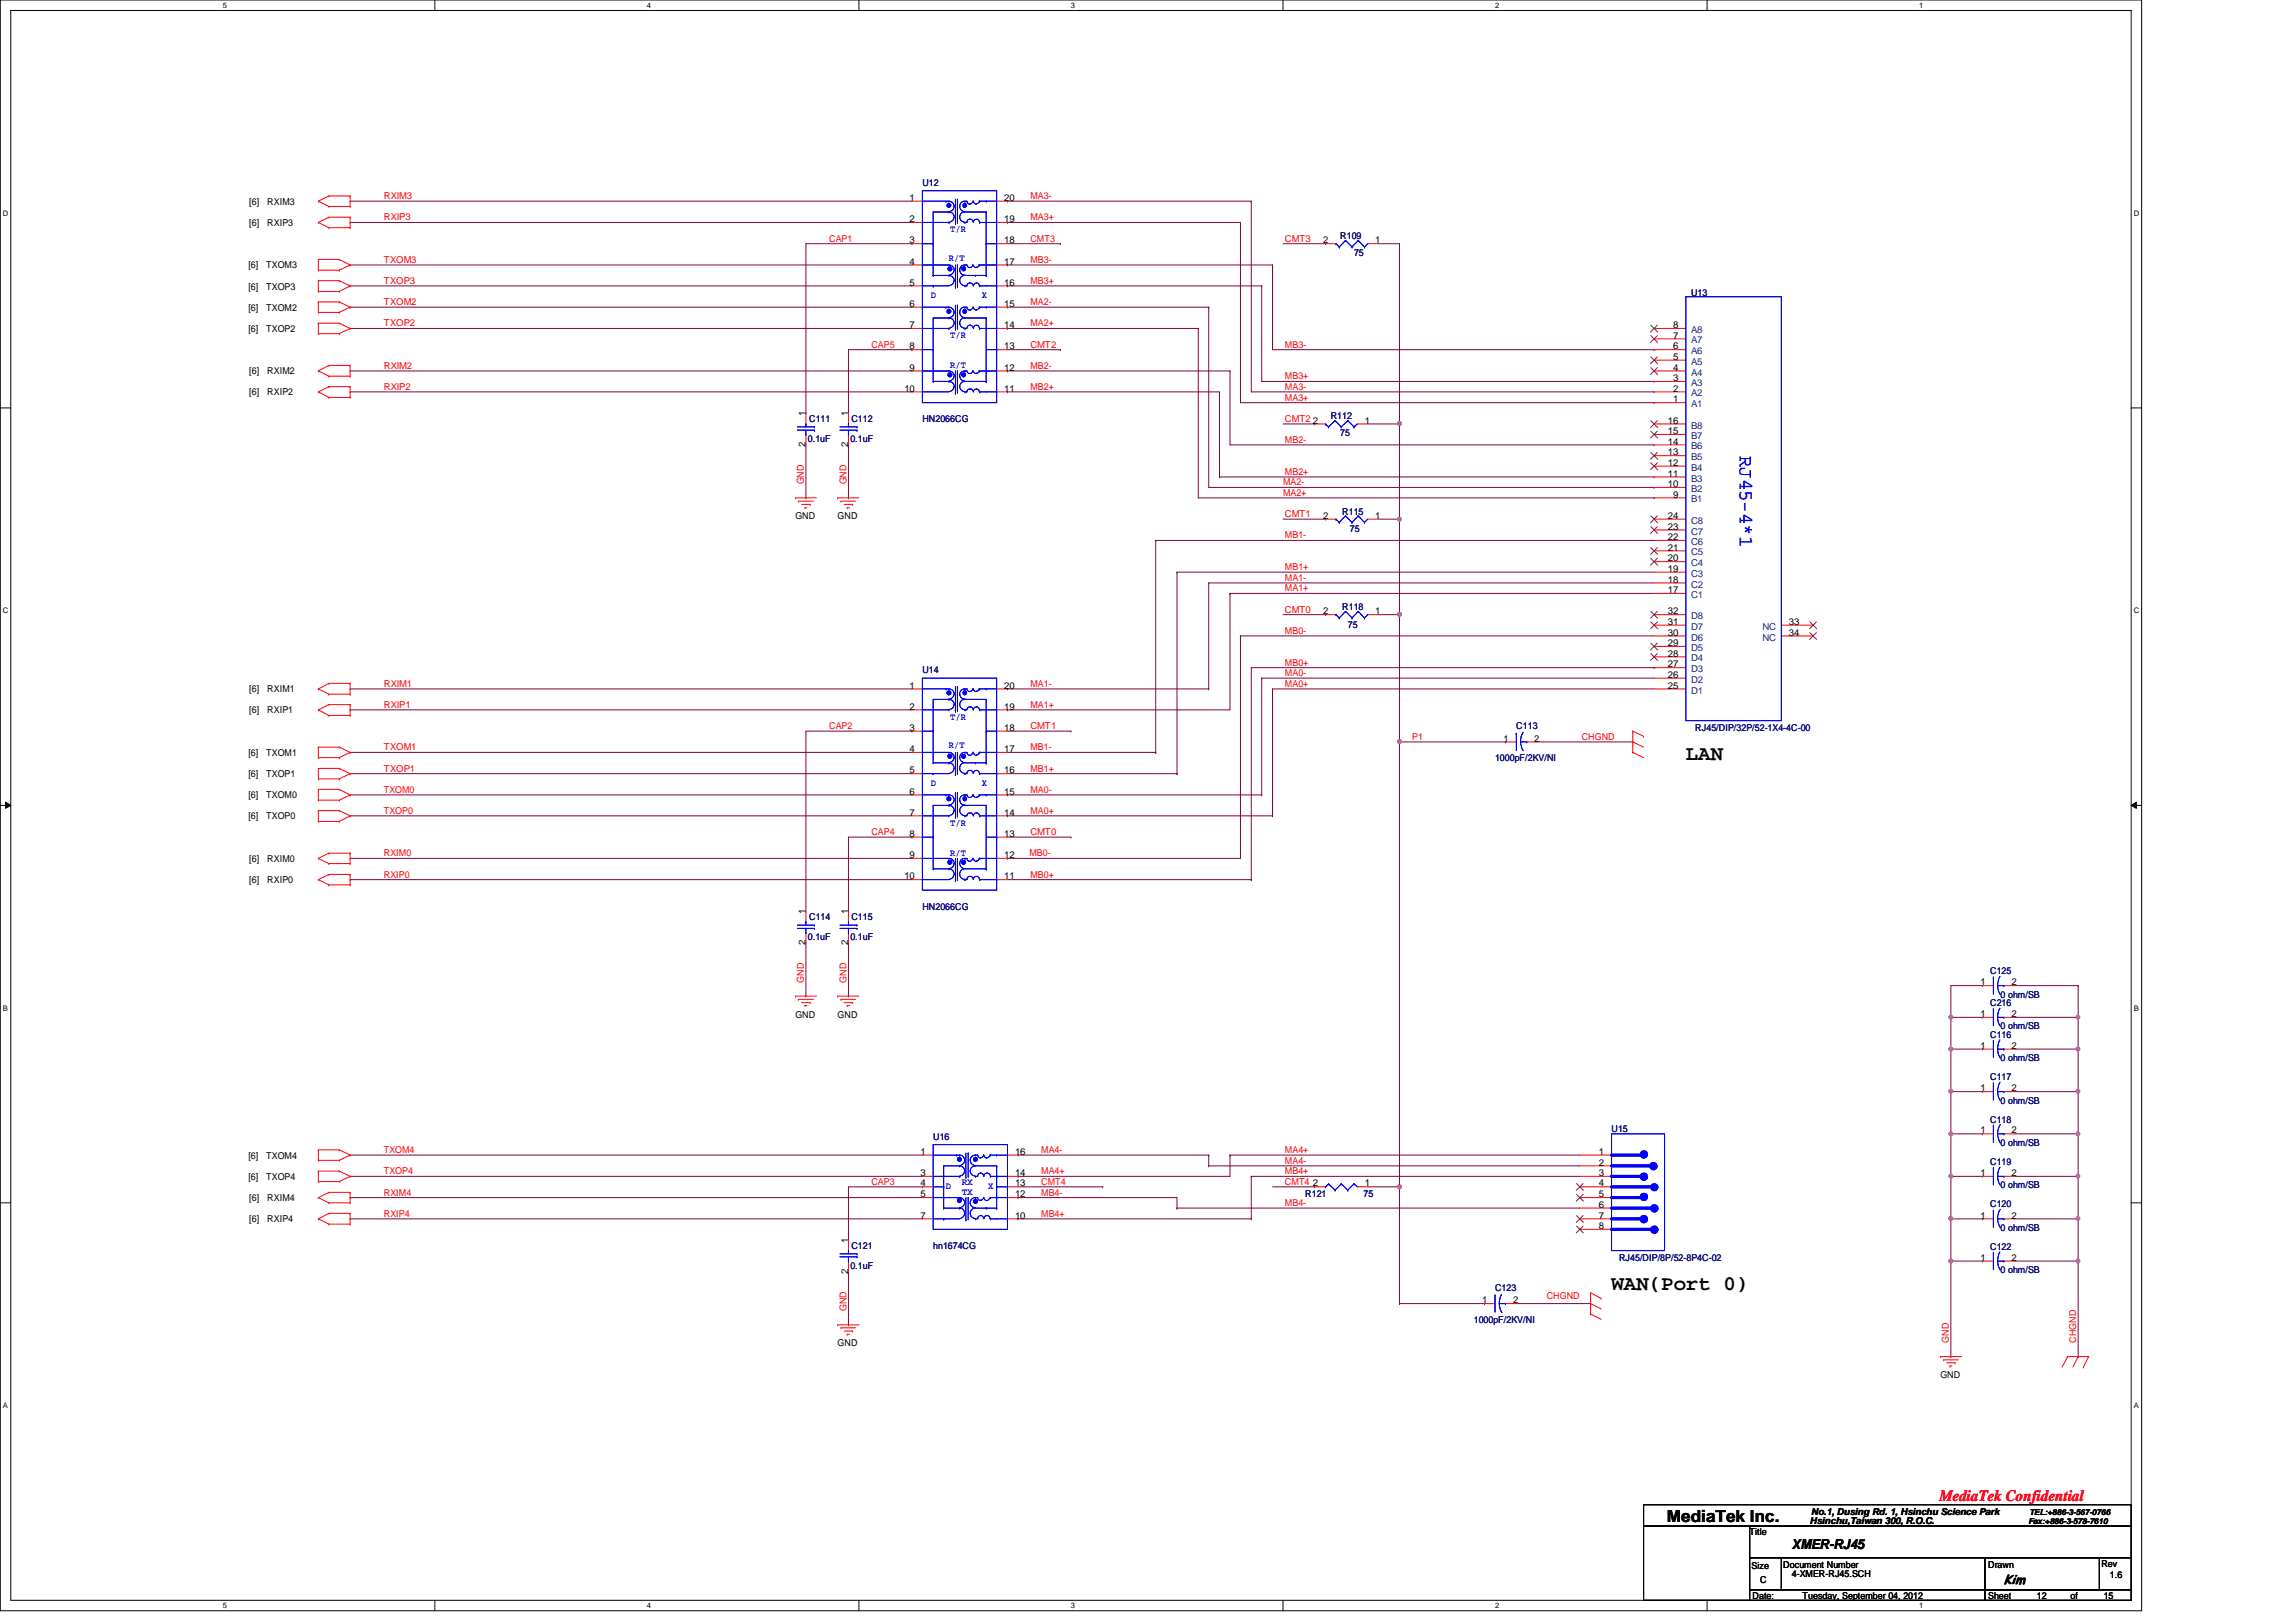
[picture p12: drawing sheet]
<svg xmlns="http://www.w3.org/2000/svg" width="297mm" height="210mm" viewBox="0 0 297 210" stroke-linecap="round" stroke-linejoin="round" font-family="sans-serif">
<defs><g id="words">
<g font-size="2.7">
<text x="218.1" y="98.3">LAN</text>
<text x="208.5" y="166.9">WAN(Port 0)</text>
</g>
<text font-size="2.6" fill="#00f" x="225.1" y="59" transform="rotate(90 225.1 59)">RJ45-4*1</text>
<text font-size="2.2" x="215.6" y="196.9">MediaTek Inc.</text>
<text font-size="2" fill="#f00" x="250.9" y="194.2">MediaTek Confidential</text>
<text font-size="1.8" x="231.8" y="200.5">XMER-RJ45</text>
<text font-size="1.7" x="259.2" y="205">Kim</text>
<g font-size="1.2">
<text x="32.3" y="26.5">[6]</text>
<text x="32.3" y="29.3">[6]</text>
<text x="34.6" y="26.5">RXIM3</text>
<text x="34.6" y="29.3">RXIP3</text>
<text x="117.7" y="26">1</text>
<text x="117.7" y="28.7">2</text>
<text x="129.9" y="26">20</text>
<text x="129.9" y="28.7">19</text>
<text x="32.1" y="34.7">[6]</text>
<text x="34.5" y="34.7">TXOM3</text>
<text x="117.7" y="34.2">4</text>
<text x="117.7" y="31.5">3</text>
<text x="129.9" y="31.5">18</text>
<text x="129.9" y="34.2">17</text>
<text x="171.2" y="31.5">2</text>
<text x="177.9" y="31.5">1</text>
<text x="32.1" y="40.2">[6]</text>
<text x="32.1" y="37.5">[6]</text>
<text x="34.5" y="40.2">TXOM2</text>
<text x="34.5" y="37.5">TXOP3</text>
<text x="117.7" y="37">5</text>
<text x="117.7" y="39.7">6</text>
<text x="129.9" y="37">16</text>
<text x="129.9" y="39.7">15</text>
<text x="32.1" y="43">[6]</text>
<text x="34.5" y="43">TXOP2</text>
<text x="117.7" y="42.5">7</text>
<text x="117.7" y="45.2">8</text>
<text x="117.7" y="48">9</text>
<text x="129.9" y="48">12</text>
<text x="129.9" y="45.2">13</text>
<text x="129.9" y="42.5">14</text>
<text x="216.4" y="42.5">8</text>
<text x="216.4" y="43.8">7</text>
<text x="216.4" y="45.2">6</text>
<text x="216.4" y="46.6">5</text>
<text x="216.4" y="48">4</text>
<text x="32.3" y="48.4">[6]</text>
<text x="32.3" y="51.2">[6]</text>
<text x="34.6" y="48.4">RXIM2</text>
<text x="34.6" y="51.2">RXIP2</text>
<text x="104.2" y="53.9" transform="rotate(-90 104.2 53.9)">1</text>
<text x="109.7" y="53.9" transform="rotate(-90 109.7 53.9)">1</text>
<text x="117" y="50.7">10</text>
<text x="129.9" y="50.7">11</text>
<text x="216.4" y="49.3">3</text>
<text x="216.4" y="50.7">2</text>
<text x="216.4" y="52.1">1</text>
<text x="104.2" y="57.9" transform="rotate(-90 104.2 57.9)">2</text>
<text x="109.7" y="57.9" transform="rotate(-90 109.7 57.9)">2</text>
<text x="169.8" y="54.8">2</text>
<text x="176.6" y="54.8">1</text>
<text x="215.8" y="54.8">16</text>
<text x="215.8" y="56.2">15</text>
<text x="215.8" y="57.5">14</text>
<text x="215.8" y="58.9">13</text>
<text x="215.8" y="60.3">12</text>
<text x="215.8" y="61.7">11</text>
<text x="215.8" y="63">10</text>
<text x="216.4" y="64.4">9</text>
<text x="102.9" y="67.2">GND</text>
<text x="108.4" y="67.2">GND</text>
<text x="171.2" y="67.1">2</text>
<text x="177.9" y="67.1">1</text>
<text x="215.8" y="67.1">24</text>
<text x="215.8" y="68.5">23</text>
<text x="215.8" y="69.9">22</text>
<text x="215.8" y="71.2">21</text>
<text x="215.8" y="72.6">20</text>
<text x="215.8" y="74">19</text>
<text x="215.8" y="75.4">18</text>
<text x="215.8" y="76.8">17</text>
<text x="171.2" y="79.5">2</text>
<text x="177.9" y="79.5">1</text>
<text x="215.8" y="79.5">32</text>
<text x="215.8" y="80.9">31</text>
<text x="215.8" y="82.3">30</text>
<text x="215.8" y="83.6">29</text>
<text x="231.4" y="82.3">34</text>
<text x="231.4" y="80.9">33</text>
<text x="32.3" y="89.6">[6]</text>
<text x="34.6" y="89.6">RXIM1</text>
<text x="117.7" y="89.1">1</text>
<text x="129.9" y="89.1">20</text>
<text x="215.8" y="85">28</text>
<text x="215.8" y="86.4">27</text>
<text x="215.8" y="87.7">26</text>
<text x="215.8" y="89.1">25</text>
<text x="32.3" y="92.3">[6]</text>
<text x="34.6" y="92.3">RXIP1</text>
<text x="117.7" y="91.8">2</text>
<text x="117.7" y="94.6">3</text>
<text x="129.9" y="91.8">19</text>
<text x="129.9" y="94.6">18</text>
<text x="194.5" y="96">1</text>
<text x="198.5" y="96">2</text>
<text x="32.1" y="100.6">[6]</text>
<text x="32.1" y="97.8">[6]</text>
<text x="34.5" y="100.6">TXOP1</text>
<text x="34.5" y="97.8">TXOM1</text>
<text x="117.7" y="97.3">4</text>
<text x="117.7" y="100.1">5</text>
<text x="129.9" y="97.3">17</text>
<text x="129.9" y="100.1">16</text>
<text x="32.1" y="103.3">[6]</text>
<text x="32.1" y="106">[6]</text>
<text x="34.5" y="103.3">TXOM0</text>
<text x="34.5" y="106">TXOP0</text>
<text x="117.7" y="102.8">6</text>
<text x="117.7" y="105.5">7</text>
<text x="129.9" y="105.5">14</text>
<text x="129.9" y="102.8">15</text>
<text x="32.3" y="111.5">[6]</text>
<text x="34.6" y="111.5">RXIM0</text>
<text x="117" y="113.8">10</text>
<text x="117.7" y="108.3">8</text>
<text x="117.7" y="111">9</text>
<text x="129.9" y="113.8">11</text>
<text x="129.9" y="111">12</text>
<text x="129.9" y="108.3">13</text>
<text x="32.3" y="114.3">[6]</text>
<text x="34.6" y="114.3">RXIP0</text>
<text x="104.2" y="118.3" transform="rotate(-90 104.2 118.3)">1</text>
<text x="109.7" y="118.3" transform="rotate(-90 109.7 118.3)">1</text>
<text x="104.2" y="122.3" transform="rotate(-90 104.2 122.3)">2</text>
<text x="109.7" y="122.3" transform="rotate(-90 109.7 122.3)">2</text>
<text x="102.9" y="131.7">GND</text>
<text x="108.4" y="131.7">GND</text>
<text x="256.2" y="127.5">1</text>
<text x="256.2" y="131.6">1</text>
<text x="260.2" y="127.5">2</text>
<text x="260.2" y="131.6">2</text>
<text x="256.2" y="135.7">1</text>
<text x="260.2" y="135.7">2</text>
<text x="256.2" y="141.2">1</text>
<text x="260.2" y="141.2">2</text>
<text x="32.1" y="149.9">[6]</text>
<text x="34.5" y="149.9">TXOM4</text>
<text x="119.1" y="149.4">1</text>
<text x="131.3" y="149.4">16</text>
<text x="206.8" y="149.4">1</text>
<text x="256.2" y="146.7">1</text>
<text x="260.2" y="146.7">2</text>
<text x="32.1" y="152.7">[6]</text>
<text x="32.3" y="155.4">[6]</text>
<text x="34.5" y="152.7">TXOP4</text>
<text x="34.6" y="155.4">RXIM4</text>
<text x="119.1" y="152.2">3</text>
<text x="119.1" y="154.9">5</text>
<text x="119.1" y="153.5">4</text>
<text x="131.3" y="152.2">14</text>
<text x="131.3" y="153.5">13</text>
<text x="131.3" y="154.9">12</text>
<text x="169.8" y="153.5">2</text>
<text x="176.6" y="153.5">1</text>
<text x="206.8" y="150.8">2</text>
<text x="206.8" y="152.2">3</text>
<text x="206.8" y="153.5">4</text>
<text x="206.8" y="154.9">5</text>
<text x="256.2" y="152.2">1</text>
<text x="260.2" y="152.2">2</text>
<text x="32.3" y="158.2">[6]</text>
<text x="34.6" y="158.2">RXIP4</text>
<text x="109.7" y="160.9" transform="rotate(-90 109.7 160.9)">1</text>
<text x="119.1" y="157.7">7</text>
<text x="131.3" y="157.7">10</text>
<text x="206.8" y="156.3">6</text>
<text x="206.8" y="157.7">7</text>
<text x="206.8" y="159">8</text>
<text x="256.2" y="157.7">1</text>
<text x="260.2" y="157.7">2</text>
<text x="109.7" y="164.8" transform="rotate(-90 109.7 164.8)">2</text>
<text x="256.2" y="163.2">1</text>
<text x="260.2" y="163.2">2</text>
<text x="191.8" y="168.7">1</text>
<text x="195.7" y="168.7">2</text>
<text x="108.4" y="174.2">GND</text>
<text x="251" y="178.4">GND</text>
<text x="234.1" y="197.3">Hsinchu,Taiwan 300, R.O.C.</text>
<text x="234.3" y="196">No.1, Dusing Rd. 1, Hsinchu Science Park</text>
<text x="226.4" y="198.6">Title</text>
<text x="226.6" y="203">Size</text>
<text x="230.7" y="202.9">Document Number</text>
<text x="257.2" y="202.9">Drawn</text>
<text x="271.9" y="202.7">Rev</text>
<text x="226.7" y="206.9">Date:</text>
<text x="227.7" y="204.8">C</text>
<text x="231.8" y="204.1">4-XMER-RJ45.SCH</text>
<text x="233.2" y="206.9">Tuesday, September 04, 2012</text>
<text x="257.2" y="206.9">Sheet</text>
<text x="263.5" y="206.9">12</text>
<text x="267.9" y="206.9">of</text>
<text x="272.2" y="206.9">15</text>
<text x="273" y="204.3">1.6</text>
</g>
<g font-size="1.2" fill="#f00">
<text x="49.7" y="25.8">RXIM3</text>
<text x="49.7" y="28.5">RXIP3</text>
<text x="133.3" y="25.8">MA3-</text>
<text x="133.3" y="28.5">MA3+</text>
<text x="49.7" y="34">TXOM3</text>
<text x="107.3" y="31.3">CAP1</text>
<text x="133.3" y="31.3">CMT3</text>
<text x="133.3" y="34">MB3-</text>
<text x="166.2" y="31.3">CMT3</text>
<text x="49.7" y="39.5">TXOM2</text>
<text x="49.7" y="36.7">TXOP3</text>
<text x="133.3" y="39.5">MA2-</text>
<text x="133.3" y="36.7">MB3+</text>
<text x="49.7" y="42.2">TXOP2</text>
<text x="49.7" y="47.8">RXIM2</text>
<text x="112.7" y="45">CAP5</text>
<text x="133.3" y="45">CMT2</text>
<text x="133.3" y="47.8">MB2-</text>
<text x="133.3" y="42.2">MA2+</text>
<text x="166.2" y="45">MB3-</text>
<text x="49.7" y="50.5">RXIP2</text>
<text x="133.3" y="50.5">MB2+</text>
<text x="166.2" y="51.9">MA3+</text>
<text x="166.2" y="49.1">MB3+</text>
<text x="166.2" y="50.5">MA3-</text>
<text x="166.2" y="57.3">MB2-</text>
<text x="166.2" y="54.6">CMT2</text>
<text x="104" y="62.7" transform="rotate(-90 104 62.7)">GND</text>
<text x="109.5" y="62.7" transform="rotate(-90 109.5 62.7)">GND</text>
<text x="166" y="64.2">MA2+</text>
<text x="166" y="62.8">MA2-</text>
<text x="166.2" y="61.5">MB2+</text>
<text x="166.2" y="66.9">CMT1</text>
<text x="166.2" y="69.7">MB1-</text>
<text x="166.2" y="73.8">MB1+</text>
<text x="166.2" y="75.2">MA1-</text>
<text x="166.2" y="76.5">MA1+</text>
<text x="166.2" y="82">MB0-</text>
<text x="166.2" y="79.3">CMT0</text>
<text x="49.7" y="88.9">RXIM1</text>
<text x="133.3" y="88.9">MA1-</text>
<text x="166.2" y="88.9">MA0+</text>
<text x="166.2" y="86.1">MB0+</text>
<text x="166.2" y="87.5">MA0-</text>
<text x="49.7" y="91.6">RXIP1</text>
<text x="107.3" y="94.4">CAP2</text>
<text x="133.3" y="94.4">CMT1</text>
<text x="133.3" y="91.6">MA1+</text>
<text x="182.7" y="95.8">P1</text>
<text x="204.6" y="95.8">CHGND</text>
<text x="49.7" y="99.9">TXOP1</text>
<text x="49.7" y="97.1">TXOM1</text>
<text x="133.3" y="97.1">MB1-</text>
<text x="133.3" y="99.9">MB1+</text>
<text x="49.7" y="102.6">TXOM0</text>
<text x="49.7" y="105.3">TXOP0</text>
<text x="133.3" y="102.6">MA0-</text>
<text x="133.3" y="105.3">MA0+</text>
<text x="49.7" y="110.8">RXIM0</text>
<text x="49.7" y="113.6">RXIP0</text>
<text x="112.7" y="108.1">CAP4</text>
<text x="133.2" y="110.8">MB0-</text>
<text x="133.3" y="108.1">CMT0</text>
<text x="133.3" y="113.6">MB0+</text>
<text x="104" y="127.2" transform="rotate(-90 104 127.2)">GND</text>
<text x="109.5" y="127.2" transform="rotate(-90 109.5 127.2)">GND</text>
<text x="49.7" y="149.2">TXOM4</text>
<text x="134.7" y="149.2">MA4-</text>
<text x="166.2" y="149.2">MA4+</text>
<text x="49.7" y="154.7">RXIM4</text>
<text x="49.7" y="152">TXOP4</text>
<text x="112.7" y="153.3">CAP3</text>
<text x="134.7" y="153.3">CMT4</text>
<text x="134.7" y="152">MA4+</text>
<text x="134.7" y="154.7">MB4-</text>
<text x="166.2" y="150.6">MA4-</text>
<text x="166.2" y="153.3">CMT4</text>
<text x="166.2" y="152">MB4+</text>
<text x="49.7" y="157.5">RXIP4</text>
<text x="134.7" y="157.5">MB4+</text>
<text x="166.2" y="156.1">MB4-</text>
<text x="109.5" y="169.7" transform="rotate(-90 109.5 169.7)">GND</text>
<text x="200.1" y="168.1">CHGND</text>
<text x="252.1" y="173.8" transform="rotate(-90 252.1 173.8)">GND</text>
<text x="268.6" y="173.8" transform="rotate(-90 268.6 173.8)">CHGND</text>
</g>
<g font-size="1.2" fill="#000080">
<text x="119.3" y="24">U12</text>
<text x="173.4" y="30.9">R109</text>
<text x="175.2" y="33.1">75</text>
<text x="218.8" y="38.3">U13</text>
<text x="104.5" y="57.2">0.1uF</text>
<text x="104.7" y="54.6">C111</text>
<text x="110" y="57.2">0.1uF</text>
<text x="110.1" y="54.6">C112</text>
<text x="119.3" y="54.6">HN2066CG</text>
<text x="172.2" y="54.2">R112</text>
<text x="173.4" y="56.4">75</text>
<text x="173.6" y="66.7">R115</text>
<text x="174.6" y="68.9">75</text>
<text x="173.6" y="78.9">R118</text>
<text x="174.4" y="81.2">75</text>
<text x="119.3" y="87.1">U14</text>
<text x="196.2" y="94.4">C113</text>
<text x="219.3" y="94.7">RJ45/DIP/32P/52-1X4-4C-00</text>
<text x="193.4" y="98.5">1000pF/2KV/NI</text>
<text x="104.7" y="119.1">C114</text>
<text x="110.1" y="119.1">C115</text>
<text x="119.3" y="117.7">HN2066CG</text>
<text x="104.5" y="121.7">0.1uF</text>
<text x="110" y="121.7">0.1uF</text>
<text x="257.5" y="126.1">C125</text>
<text x="257.5" y="130.2">C216</text>
<text x="258.8" y="129.1">0 ohm/SB</text>
<text x="257.5" y="134.3">C116</text>
<text x="258.8" y="137.3">0 ohm/SB</text>
<text x="258.8" y="133.2">0 ohm/SB</text>
<text x="257.5" y="139.8">C117</text>
<text x="258.8" y="142.8">0 ohm/SB</text>
<text x="120.7" y="147.5">U16</text>
<text x="208.5" y="146.5">U15</text>
<text x="257.5" y="145.3">C118</text>
<text x="258.8" y="148.3">0 ohm/SB</text>
<text x="168.9" y="154.9">R121</text>
<text x="176.4" y="154.9">75</text>
<text x="257.5" y="150.7">C119</text>
<text x="258.8" y="153.8">0 ohm/SB</text>
<text x="110.1" y="161.6">C121</text>
<text x="120.7" y="161.6">hn1674CG</text>
<text x="257.5" y="156.3">C120</text>
<text x="257.5" y="161.8">C122</text>
<text x="258.8" y="159.3">0 ohm/SB</text>
<text x="110" y="164.2">0.1uF</text>
<text x="193.4" y="167.1">C123</text>
<text x="209.5" y="163.2">RJ45/DIP/8P/52-8P4C-02</text>
<text x="258.8" y="164.8">0 ohm/SB</text>
<text x="190.7" y="171.2">1000pF/2KV/NI</text>
</g>
<g font-size="1.2" fill="#00f">
<text x="122.8" y="33.8">R/T</text>
<text x="122.9" y="30.1">T/R</text>
<text x="120.4" y="38.6">D</text>
<text x="127" y="38.6">X</text>
<text x="122.9" y="43.8">T/R</text>
<text x="122.9" y="47.6">R/T</text>
<text x="122.9" y="93.2">T/R</text>
<text x="120.4" y="101.7">D</text>
<text x="122.8" y="96.9">R/T</text>
<text x="127" y="101.7">X</text>
<text x="122.9" y="106.9">T/R</text>
<text x="122.9" y="110.7">R/T</text>
<text x="122.4" y="153.9">D</text>
<text x="124.4" y="153.4">RX</text>
<text x="124.4" y="154.6">TX</text>
<text x="127.8" y="153.9">X</text>
</g>
<g font-size="1.2" fill="#004080">
<text x="218.8" y="43.1">A8</text>
<text x="218.8" y="44.4">A7</text>
<text x="218.8" y="45.8">A6</text>
<text x="218.8" y="47.2">A5</text>
<text x="218.8" y="48.6">A4</text>
<text x="218.8" y="50">A3</text>
<text x="218.8" y="51.3">A2</text>
<text x="218.8" y="52.7">A1</text>
<text x="218.8" y="55.5">B8</text>
<text x="218.8" y="56.8">B7</text>
<text x="218.8" y="58.2">B6</text>
<text x="218.8" y="59.6">B5</text>
<text x="218.8" y="60.9">B4</text>
<text x="218.8" y="62.3">B3</text>
<text x="218.8" y="63.7">B2</text>
<text x="218.8" y="65">B1</text>
<text x="218.8" y="67.8">C8</text>
<text x="218.8" y="69.2">C7</text>
<text x="218.8" y="70.5">C6</text>
<text x="218.8" y="71.9">C5</text>
<text x="218.8" y="73.3">C4</text>
<text x="218.8" y="74.6">C3</text>
<text x="218.8" y="76">C2</text>
<text x="218.8" y="77.4">C1</text>
<text x="218.8" y="80.1">D8</text>
<text x="218.8" y="81.5">D7</text>
<text x="218.8" y="82.9">D6</text>
<text x="228" y="82.9">NC</text>
<text x="228" y="81.5">NC</text>
<text x="218.8" y="84.2">D5</text>
<text x="218.8" y="85.6">D4</text>
<text x="218.8" y="87">D3</text>
<text x="218.8" y="88.3">D2</text>
<text x="218.8" y="89.7">D1</text>
</g>
<g font-size="1.1">
<text x="262.4" y="197.2">Fax:+886-3-578-7610</text>
<text x="262.5" y="196">TEL:+886-3-567-0766</text>
</g>
<g font-size="1">
<text x="28.8" y="1">5</text>
<text x="83.7" y="1">4</text>
<text x="138.6" y="1">3</text>
<text x="193.4" y="1">2</text>
<text x="248.3" y="1">1</text>
<text x=".4" y="27.9">D</text>
<text x="276.1" y="27.9">D</text>
<text x=".4" y="79.4">C</text>
<text x="276.1" y="79.4">C</text>
<text x=".4" y="130.8">B</text>
<text x="276.1" y="130.8">B</text>
<text x=".4" y="182.2">A</text>
<text x="276.1" y="182.2">A</text>
<text x="28.8" y="208.1">5</text>
<text x="83.7" y="208.1">4</text>
<text x="138.6" y="208.1">3</text>
<text x="193.4" y="208.1">2</text>
<text x="248.3" y="208.1">1</text>
</g>
</g></defs>
<path d="M0 0h277.1v208.4h-277.1zM1.4 1.4h274.3v205.7h-274.3z" fill="none" stroke="#000" stroke-width=".13"/>
<g fill="#fff">
<path d="M28.8 .1h.6v1.1h-.6z"/>
<path d="M28.8 207.2h.6v1.1h-.6z"/>
</g>
<path d="M56.3 0v1.4M56.3 207.1v1.3" fill="none" stroke="#000" stroke-width=".13"/>
<g fill="#fff">
<path d="M83.7 .1h.5v1.1h-.5z"/>
<path d="M83.7 207.2h.5v1.1h-.5z"/>
</g>
<path d="M111.1 0v1.4M111.1 207.1v1.3" fill="none" stroke="#000" stroke-width=".13"/>
<g fill="#fff">
<path d="M138.6 .1h.5v1.1h-.5z"/>
<path d="M138.6 207.2h.5v1.1h-.5z"/>
</g>
<path d="M166 0v1.4M166 207.1v1.3" fill="none" stroke="#000" stroke-width=".13"/>
<g fill="#fff">
<path d="M193.4 .1h.6v1.1h-.6z"/>
<path d="M193.4 207.2h.6v1.1h-.6z"/>
</g>
<path d="M220.8 0v1.4M220.8 207.1v1.3" fill="none" stroke="#000" stroke-width=".13"/>
<g fill="#fff">
<path d="M248.3 .1h.5v1.1h-.5z"/>
<path d="M248.3 207.2h.5v1.1h-.5z"/>
<path d="M.4 27.1h.7v1.1h-.7z"/>
<path d="M276.1 27.1h.7v1.1h-.7z"/>
<path d="M.4 78.5h.7v1.1h-.7z"/>
<path d="M276.1 78.5h.7v1.1h-.7z"/>
</g>
<path d="M0 52.8h1.4M275.7 52.8h1.4" fill="none" stroke="#000" stroke-width=".13"/>
<g fill="#fff">
<path d="M.4 129.9h.6v1.1h-.6z"/>
<path d="M276.1 129.9h.6v1.1h-.6z"/>
</g>
<path d="M0 104.2h1.4M.7 103.8l.7 .4-.7 .4zM275.7 104.2l.7-.4v.8zM275.7 104.2h1.4" fill="none" stroke="#000" stroke-width=".13"/>
<path d="M.7 103.8l.7 .4-.7 .4zM275.7 104.2l.7-.4v.8z" fill="#000"/>
<g fill="#fff">
<path d="M.4 181.4h.6v1.1h-.6z"/>
<path d="M276.1 181.4h.6v1.1h-.6z"/>
</g>
<path d="M0 155.7h1.4M275.7 155.7h1.4" fill="none" stroke="#000" stroke-width=".13"/>
<path d="M260.6 146.7h8.3M268.9 146.7h.1M268.9 152.2h.1M268.9 146.7v5.5" fill="none" stroke="#800040" stroke-width=".13"/>
<path d="M268.7 152h.3l.1 .2-.1 .2h-.2h-.1z" fill-rule="evenodd" fill="#f0f"/>
<path d="M268.7 152h.3l.1 .2-.1 .2h-.2h-.1z" fill="none" stroke="#f0f" stroke-width=".13"/>
<path d="M252.4 157.7h4.1M256.5 157.7h.1M268.9 157.7h.1M268.9 152.2v5.5M260.6 163.2h8.3M268.9 163.2h.1" fill="none" stroke="#800040" stroke-width=".13"/>
<path d="M268.7 157.5l.1-.1 .2 .2v.3h-.2h-.1z" fill-rule="evenodd" fill="#f0f"/>
<path d="M268.7 157.5l.1-.1 .2 .2v.3h-.2h-.1z" fill="none" stroke="#f0f" stroke-width=".13"/>
<path d="M252.4 146.7h4.1M256.5 146.7h.1M260.6 157.7h8.3M268.9 157.7h.1M268.9 157.7v5.5M252.4 163.2h4.1M256.5 163.2h.1M268.9 163.2h.1" fill="none" stroke="#800040" stroke-width=".13"/>
<path d="M268.7 163l.1-.1 .2 .2v.3h-.2h-.1z" fill-rule="evenodd" fill="#f0f"/>
<path d="M268.7 163l.1-.1 .2 .2v.3h-.2h-.1z" fill="none" stroke="#f0f" stroke-width=".13"/>
<path d="M252.4 157.7v5.5M260.6 152.2h8.3M268.9 152.2h.1M252.4 163.2h.1M268.9 175.6h.1M268.9 163.2v12.4" fill="none" stroke="#800040" stroke-width=".13"/>
<circle cx="252.4" cy="163.2" r=".26" fill="#f0f"/>
<circle cx="252.4" cy="163.2" r=".26" fill="none" stroke="#f0f" stroke-width=".13"/>
<path d="M252.4 157.7h.1M252.4 152.2v5.5M252.4 175.6h.1M252.4 163.2v12.4" fill="none" stroke="#800040" stroke-width=".13"/>
<circle cx="252.4" cy="157.7" r=".26" fill="#f0f"/>
<circle cx="252.4" cy="157.7" r=".26" fill="none" stroke="#f0f" stroke-width=".13"/>
<path d="M252.4 152.2h.1M252.4 152.2h4.1M252.4 146.7v5.5M256.5 152.2h.1" fill="none" stroke="#800040" stroke-width=".13"/>
<circle cx="252.4" cy="152.2" r=".25" fill="#f0f"/>
<circle cx="252.4" cy="152.2" r=".25" fill="none" stroke="#f0f" stroke-width=".13"/>
<path d="M161.9 26h.1M161.9 26v24.7M181.1 79.5v16.5M181.1 96h.1M109.8 153.6h9.5M119.3 153.6h.1M159.1 149.5h.1M159.1 149.5h45.3" fill="none" stroke="#800040" stroke-width=".13"/>
<circle cx="181.1" cy="79.5" r=".26" fill="#f0f"/>
<circle cx="181.1" cy="79.5" r=".26" fill="none" stroke="#f0f" stroke-width=".13"/>
<path d="M104.3 31.5v22M130.3 31.5h6.9M137.2 31.5h.1M104.3 53.5h.1M130.3 94.6h8.3M138.6 94.6h.1M159.1 149.5h.1M159.1 149.5v2.7M181.1 153.6v15.1M181.1 168.7h.1" fill="none" stroke="#800040" stroke-width=".13"/>
<circle cx="181.1" cy="153.6" r=".26" fill="#f0f"/>
<circle cx="181.1" cy="153.6" r=".26" fill="none" stroke="#f0f" stroke-width=".13"/>
<g fill="none" stroke="#800040" stroke-width=".13">
<path d="M156.4 39.8h.1M156.4 39.8v23.3M160.5 28.8h.1M160.5 28.8v23.3M163.2 37h.1M163.2 37v12.4M178.3 31.5h2.8M181.1 31.5h.1M181.1 31.5v35.7M109.8 45.3h8.2M118 45.3h.1M159.1 57.6h54.9"/>
<path d="M176.9 54.9h4.2M181.1 54.9h.1M214 57.6h.1M155 64.4h59M157.8 61.7h56.2M181.1 67.2h.1M214 64.4h.1M214 61.7h.1M118 94.6h.1M118 94.6h-13.7v23.3M104.3 117.9h.1M109.8 108.3h8.2"/>
<path d="M118 108.3h.1M130.3 108.3h8.3M138.6 108.3h.1M131.7 153.6h11M142.7 153.6h.1M152.3 156.3h.1M152.3 156.3h52.1M156.4 150.9h.1M156.4 150.9h48M181.1 168.7h11M192.1 168.7h.1M196.2 168.7h9.6"/>
<path d="M205.8 168.7h.1"/>
</g>
<circle cx="181.1" cy="54.8" r=".26" fill="#f0f"/>
<circle cx="181.1" cy="54.8" r=".26" fill="none" stroke="#f0f" stroke-width=".13"/>
<g fill="none" stroke="#800040" stroke-width=".13">
<path d="M104.3 31.5h13.7M118 31.5h.1M164.6 34.3h.1M164.6 34.3v11h49.4M166 31.5h5.5M171.5 31.5h.1M104.3 57.6v6.8M109.8 53.5h.1M109.8 45.3v8.2M130.3 45.3h6.9M137.2 45.3h.1M155 42.5h.1"/>
<path d="M155 42.5v21.9M159.1 48h.1M159.1 48v9.6M160.5 52.1h53.5M161.9 50.7h52.1M163.2 49.4h50.8M166 54.9h4.1M170.1 54.9h.1M214 45.3h.1M214 52.1h.1M214 49.4h.1M214 50.7h.1"/>
<path d="M104.3 64.4h.1M156.4 63.1h57.6M166 79.5h5.5M166 67.2h5.5M171.5 67.2h.1M171.5 79.5h.1M178.3 79.5h2.8M178.3 67.2h2.8M181.1 79.5h.1M181.1 67.2h.1M181.1 67.2v12.3M214 63.1h.1"/>
<path d="M160.5 82.3h.1M160.5 82.3h53.5M164.6 89.2v16.4M198.9 96h12.3M211.2 96h.1M109.8 117.9h.1M109.8 108.3v9.6M164.6 105.6h.1M104.3 128.9h.1M104.3 122v6.9M109.8 128.9h.1M109.8 122v6.9"/>
<path d="M109.8 153.6v6.8M164.6 153.6h5.5M170.1 153.6h.1M109.8 171.4h.1M109.8 160.4h.1M109.8 164.6v6.8"/>
</g>
<circle cx="181.1" cy="67.2" r=".26" fill="#f0f"/>
<circle cx="181.1" cy="67.2" r=".26" fill="none" stroke="#f0f" stroke-width=".13"/>
<path d="M109.8 57.6v6.8M109.8 64.4h.1M164.6 89.2h.1M164.6 89.2h49.4M181.1 96h13.7M194.8 96h.1M176.9 153.6h4.2M181.1 153.6h.1M268.9 146.7h.1M268.9 141.3v5.4" fill="none" stroke="#800040" stroke-width=".13"/>
<path d="M268.7 146.5h.1l.2 .1v.3l-.2 .1-.1-.1z" fill-rule="evenodd" fill="#f0f"/>
<path d="M268.7 146.5h.1l.2 .1v.3l-.2 .1-.1-.1z" fill="none" stroke="#f0f" stroke-width=".13"/>
<path d="M252.4 135.8h4.1M256.5 135.8h.1M252.4 146.7h.1M252.4 141.3v5.4" fill="none" stroke="#800040" stroke-width=".13"/>
<circle cx="252.4" cy="146.7" r=".26" fill="#f0f"/>
<circle cx="252.4" cy="146.7" r=".26" fill="none" stroke="#f0f" stroke-width=".13"/>
<path d="M268.9 135.8v5.5M268.9 141.3h.1" fill="none" stroke="#800040" stroke-width=".13"/>
<path d="M268.7 141h.1l.2 .1v.3l-.2 .1-.1-.1z" fill-rule="evenodd" fill="#f0f"/>
<path d="M268.7 141h.1l.2 .1v.3l-.2 .1-.1-.1z" fill="none" stroke="#f0f" stroke-width=".13"/>
<path d="M252.4 135.8v5.5M252.4 141.3h.1M252.4 141.3h4.1M256.5 141.3h.1" fill="none" stroke="#800040" stroke-width=".13"/>
<circle cx="252.4" cy="141.2" r=".26" fill="#f0f"/>
<circle cx="252.4" cy="141.2" r=".26" fill="none" stroke="#f0f" stroke-width=".13"/>
<path d="M181.1 96v57.6M260.6 135.8h8.3M268.9 135.8h.1M181.1 153.6h.1M260.6 141.3h8.3M268.9 141.3h.1" fill="none" stroke="#800040" stroke-width=".13"/>
<circle cx="181.1" cy="96" r=".26" fill="#f0f"/>
<circle cx="181.1" cy="96" r=".26" fill="none" stroke="#f0f" stroke-width=".13"/>
<g fill="none" stroke="#800040" stroke-width=".13">
<path d="M45.3 39.8h.1M45.3 34.3h.1M45.3 37h.1M45.3 26h.1M45.3 28.8h.1M45.3 39.8h72.7M45.3 34.3h72.7M45.3 37h72.7M45.3 26h72.7M45.3 28.8h72.7M45.3 42.5h.1M45.3 48h.1"/>
<path d="M45.3 50.7h.1M45.3 42.5h72.7M45.3 48h72.7M45.3 50.7h72.7M149.5 69.9h.1M149.5 69.9h64.5M149.5 69.9v27.5M152.3 74h.1M152.3 74h61.7M152.3 74v26.1M156.4 75.4h.1M156.4 75.4v13.8"/>
<path d="M156.4 75.4h57.6M159.1 76.8h.1M159.1 76.8h54.9M45.3 91.9h.1M45.3 89.2h.1M45.3 97.4h.1M45.3 91.9h72.7M45.3 89.2h72.7M45.3 97.4h72.7M149.5 97.4h.1M156.4 89.2h.1M160.5 82.3h.1"/>
<path d="M160.5 82.3v28.8M163.2 87.8h.1M163.2 87.8h50.8M163.2 87.8v15.1M214 86.4h.1M214 86.4h-52.1v27.4M45.3 111.1h.1M45.3 113.8h.1M45.3 102.9h.1M45.3 105.6h.1M45.3 100.1h.1M45.3 111.1h72.7"/>
<path d="M45.3 113.8h72.7M45.3 102.9h72.7M45.3 105.6h72.7M45.3 100.1h72.7M152.3 100.1h.1M161.9 113.8h.1M163.2 102.9h.1M252.4 131.7h.1M252.4 131.7h4.1M256.5 131.7h.1M256.5 127.6h.1M256.5 127.6h-4.1v4.1"/>
<path d="M260.6 131.7h8.3M260.6 127.6h8.3M268.9 131.7h.1M268.9 127.6h.1M45.3 155h.1M45.3 157.7h.1M45.3 149.5h.1M45.3 152.2h.1M45.3 155h74M45.3 157.7h74M45.3 149.5h74M45.3 152.2h74"/>
<path d="M156.4 149.5h.1M156.4 149.5v1.4"/>
</g>
<circle cx="252.4" cy="131.6" r=".25" fill="#f0f"/>
<circle cx="252.4" cy="131.6" r=".25" fill="none" stroke="#f0f" stroke-width=".13"/>
<path d="M252.4 135.8h.1M252.4 131.7v4.1" fill="none" stroke="#800040" stroke-width=".13"/>
<circle cx="252.4" cy="135.8" r=".26" fill="#f0f"/>
<circle cx="252.4" cy="135.8" r=".26" fill="none" stroke="#f0f" stroke-width=".13"/>
<path d="M268.9 131.7h.1M268.9 127.6v4.1" fill="none" stroke="#800040" stroke-width=".13"/>
<path d="M268.7 131.5h.3l.1 .1-.1 .2-.2 .1-.1-.1z" fill-rule="evenodd" fill="#f0f"/>
<path d="M268.7 131.5h.3l.1 .1-.1 .2-.2 .1-.1-.1z" fill="none" stroke="#f0f" stroke-width=".13"/>
<path d="M268.9 135.8h.1M268.9 131.7v4.1" fill="none" stroke="#800040" stroke-width=".13"/>
<path d="M268.7 135.6l.1-.1 .2 .1v.3l-.2 .1-.1-.1z" fill-rule="evenodd" fill="#f0f"/>
<path d="M268.7 135.6l.1-.1 .2 .1v.3l-.2 .1-.1-.1z" fill="none" stroke="#f0f" stroke-width=".13"/>
<g fill="none" stroke="#800040" stroke-width=".13">
<path d="M130.3 39.8h.1M130.3 26h.1M130.3 28.8h.1M130.3 34.3h.1M130.3 37h.1M130.3 39.8h26.1M130.3 26h31.6M130.3 28.8h30.2M130.3 34.3h34.3M130.3 37h32.9M130.3 48h.1M130.3 50.7h.1"/>
<path d="M130.3 42.5h.1M130.3 48h28.8M130.3 50.7h27.5v11M130.3 42.5h24.7M157.8 61.7h.1M159.1 76.8h.1M159.1 76.8v15.1h-28.8M130.3 91.9h.1M130.3 89.2h.1M130.3 89.2h26.1M130.3 97.4h19.2M149.5 97.4h.1"/>
<path d="M130.3 102.9h.1M130.3 105.6h.1M130.3 111.1h.1M130.3 102.9h32.9M130.3 105.6h34.3M130.3 113.8h31.6M130.3 111.1h30.2M130.3 100.1h22M152.3 100.1h.1M161.9 113.8h.1M131.7 157.7h.1M131.7 149.5h.1"/>
<path d="M131.7 152.2h.1M131.7 155h.1M131.7 157.7h30.2M131.7 149.5h24.7M131.7 152.2h27.4M131.7 155h20.6v1.3M152.3 156.3h.1M161.9 152.2h.1M161.9 157.7h.1M161.9 152.2h42.5M161.9 152.2v5.5"/>
</g>
<g fill="none" stroke="#f00" stroke-width=".13">
<path d="M41.2 39.1h.1M41.2 35h.1M41.2 33.6h.1M41.2 37.7h.1M41.2 36.3h.1M41.2 26h.1M41.2 28.8h.1M41.2 33.6v1.4M41.2 36.3v1.4M41.2 39.1v1.3M41.2 39.1h2.7M41.2 33.6h2.7"/>
<path d="M41.2 35h2.7M41.2 36.3h2.7M41.2 37.7h2.7M41.2 26l1.3 .7M41.2 28.8l1.3 .7M42.5 25.4h.1M42.5 26.7h.1M42.5 28.1h.1M42.5 29.5h.1M42.5 25.4l-1.3 .6M42.5 25.4h2.8M42.5 26.7h2.8"/>
<path d="M42.5 28.1l-1.3 .7M42.5 28.1h2.8M42.5 29.5h2.8M43.9 39.1h.1M43.9 33.6h.1M43.9 35h.1M43.9 36.3h.1M43.9 37.7h.1M43.9 39.1l1.4 .7M43.9 33.6l1.4 .7M43.9 36.3l1.4 .7M45.3 39.8h.1"/>
<path d="M45.3 34.3h.1M45.3 37h.1M45.3 25.4h.1M45.3 26.7h.1M45.3 28.1h.1M45.3 29.5h.1M45.3 39.8l-1.4 .6M45.3 25.4v1.3M45.3 28.1v1.4M45.3 34.3l-1.4 .7M45.3 37l-1.4 .7M41.2 43.2h.1"/>
<path d="M41.2 41.8h.1M41.2 40.4h.1M41.2 48h.1M41.2 50.7h.1M41.2 41.8h2.7M41.2 43.2h2.7M41.2 41.8v1.4M41.2 40.4h2.7M41.2 48l1.3 .7M41.2 50.7l1.3 .7M42.5 47.3h.1M42.5 48.7h.1"/>
<path d="M42.5 50h.1M42.5 51.4h.1M42.5 47.3l-1.3 .7M42.5 47.3h2.8M42.5 48.7h2.8M42.5 50l-1.3 .7M42.5 50h2.8M42.5 51.4h2.8M43.9 41.8h.1M43.9 43.2h.1M43.9 40.4h.1M43.9 41.8l1.4 .7"/>
<path d="M45.3 42.5h.1M45.3 47.3h.1M45.3 48.7h.1M45.3 50h.1M45.3 51.4h.1M45.3 42.5l-1.4 .7M45.3 47.3v1.4M45.3 50v1.4M102.9 64.4h.1M102.9 64.4h2.7M103.3 64.9h.1M103.3 64.9h1.9"/>
<path d="M103.7 65.3h1.1M104.1 65.7h.1M104.1 65.7h.3M104.8 65.3h.1M108.4 64.4h.1M108.4 64.4h2.7M108.8 64.9h.1M108.8 64.9h1.9M109.2 65.3h1.1M109.6 65.7h.1M109.6 65.7h.3M110.3 65.3h.1"/>
<path d="M41.2 91.9h.1M41.2 89.2h.1M41.2 99.4h.1M41.2 98h.1M41.2 96.7h.1M41.2 96.7v1.3M41.2 99.4v1.4M41.2 91.9l1.3 .7M41.2 89.2l1.3 .6M41.2 99.4h2.7M41.2 96.7h2.7M41.2 98h2.7"/>
<path d="M42.5 91.2h.1M42.5 92.6h.1M42.5 88.4h.1M42.5 89.8h.1M42.5 91.2l-1.3 .7M42.5 91.2h2.8M42.5 92.6h2.8M42.5 88.4l-1.3 .8M42.5 88.4h2.8M42.5 89.8h2.8M43.9 99.4h.1M43.9 96.7h.1"/>
<path d="M43.9 98h.1M43.9 99.4l1.4 .7M43.9 96.7l1.4 .7M45.3 91.2h.1M45.3 92.6h.1M45.3 88.4h.1M45.3 89.8h.1M45.3 97.4h.1M45.3 88.4v1.4M45.3 91.2v1.4M45.3 97.4l-1.4 .6M211.2 97.4h.1"/>
<path d="M211.2 94.6h.1M211.2 96h.1M211.2 97.4l1.4 .6M211.2 94.6v2.8M211.2 94.6l1.4 .7M211.2 96l1.4 .7M212.6 95.3h.1M41.2 111.1h.1M41.2 113.8h.1M41.2 103.5h.1M41.2 102.2h.1M41.2 106.3h.1"/>
<path d="M41.2 104.9h.1M41.2 100.8h.1M41.2 102.2v1.3M41.2 104.9v1.4M41.2 111.1l1.3 .7M41.2 113.8l1.3 .7M41.2 102.2h2.7M41.2 103.5h2.7M41.2 104.9h2.7M41.2 106.3h2.7M41.2 100.8h2.7M42.5 110.4h.1"/>
<path d="M42.5 111.8h.1M42.5 113.2h.1M42.5 114.5h.1M42.5 110.4l-1.3 .7M42.5 110.4h2.8M42.5 111.8h2.8M42.5 113.2l-1.3 .6M42.5 113.2h2.8M42.5 114.5h2.8M43.9 102.2h.1M43.9 103.5h.1M43.9 104.9h.1"/>
<path d="M43.9 106.3h.1M43.9 100.8h.1M43.9 102.2l1.4 .7M43.9 104.9l1.4 .7M45.3 110.4h.1M45.3 111.8h.1M45.3 113.2h.1M45.3 114.5h.1M45.3 102.9h.1M45.3 105.6h.1M45.3 100.1h.1M45.3 110.4v1.4"/>
<path d="M45.3 113.2v1.3M45.3 102.9l-1.4 .6M45.3 105.6l-1.4 .7M45.3 100.1l-1.4 .7M102.9 128.9h.1M102.9 128.9h2.7M103.3 129.3h.1M103.3 129.3h1.9M103.7 129.8h1.1M104.1 130.1h.1M104.1 130.1h.3M104.8 129.8h.1"/>
<path d="M108.4 128.9h.1M108.4 128.9h2.7M108.8 129.3h.1M108.8 129.3h1.9M109.2 129.8h1.1M109.6 130.1h.1M109.6 130.1h.3M110.3 129.8h.1M41.2 155h.1M41.2 157.7h.1M41.2 150.2h.1M41.2 148.8h.1"/>
<path d="M41.2 152.9h.1M41.2 151.6h.1M41.2 148.8v1.4M41.2 151.6v1.3M41.2 155l1.3 .7M41.2 157.7l1.3 .7M41.2 148.8h2.7M41.2 150.2h2.7M41.2 151.6h2.7M41.2 152.9h2.7M42.5 154.3h.1M42.5 155.7h.1"/>
<path d="M42.5 157h.1M42.5 158.4h.1M42.5 154.3l-1.3 .7M42.5 154.3h2.8M42.5 155.7h2.8M42.5 157l-1.3 .7M42.5 157h2.8M42.5 158.4h2.8M43.9 148.8h.1M43.9 150.2h.1M43.9 151.6h.1M43.9 152.9h.1"/>
<path d="M43.9 148.8l1.4 .7M43.9 151.6l1.4 .6M45.3 154.3h.1M45.3 155.7h.1M45.3 157h.1M45.3 158.4h.1M45.3 149.5h.1M45.3 152.2h.1M45.3 154.3v1.4M45.3 157v1.4M45.3 149.5l-1.4 .7M45.3 152.2l-1.4 .7"/>
<path d="M204.4 149.5h4.1M204.4 150.9h4.1M204.4 152.2h4.1M204.4 156.3h4.1M204.4 153.6h4.1M204.4 155h4.1M204.4 157.7h4.1M204.4 159.1h4.1M108.4 171.4h.1M108.4 171.4h2.7M108.8 171.8h.1M108.8 171.8h1.9"/>
<path d="M109.2 172.3h1.1M109.6 172.7h.1M109.6 172.7h.3M110.3 172.3h.1M205.8 170.1h.1M205.8 167.3h.1M205.8 168.7h.1M205.8 170.1l1.3 .6M205.8 167.3v2.8M205.8 167.3l1.3 .7M205.8 168.7l1.3 .7M207.1 168h.1"/>
<path d="M251 175.6h.1M251 175.6h2.8M251.5 176h.1M251.5 176h1.9M251.8 176.4h1.1M252.3 176.8h.1M252.3 176.8h.2M252.9 176.4h.1M267.5 175.6h.1M267.5 175.6h2.7M267.5 175.6l-.7 1.3M268.9 175.6h.1"/>
<path d="M268.9 175.6l-.7 1.3M269.5 176.9h.1M270.2 175.6h.1M270.2 175.6l-.7 1.3"/>
</g>
<path d="M212.6 194.7h63.1v2.8h-63.1zM212.6 197.5h13.8v9.6h-13.8zM226.4 197.5h49.3v4.1h-49.3zM226.4 201.6h4.1v4.1h-4.1zM226.4 205.7h30.4v1.4h-30.4zM230.5 201.6h41.1v4.1h-41.1zM256.8 205.7h18.9v1.4h-18.9zM256.8 201.6h14.8v4.1h-14.8zM256.8 201.6h.1M256.8 201.6v4.1M271.6 201.6h4.1v4.1h-4.1z" fill="none" stroke="#000" stroke-width=".13"/>
<path d="M204 153.2l.8 .9M204 154.6l.8 .8M204 157.3l.8 .9M204 158.7l.8 .9M204.8 153.2l-.9 .9M204.8 154.6l-.9 .8M204.8 157.3l-.9 .9M204.8 158.7l-.9 .9" fill="none" stroke="#804000" stroke-width=".13"/>
<path d="M208.5 146.7h6.8v15.1h-6.8z" fill="none" stroke="#00f" stroke-width=".13"/>
<circle cx="212.7" cy="149.4" r=".47" fill="#00f"/>
<circle cx="212.7" cy="149.4" r=".47" fill="none" stroke="#00f" stroke-width=".13"/>
<circle cx="213.9" cy="150.9" r=".47" fill="#00f"/>
<circle cx="213.9" cy="150.9" r=".47" fill="none" stroke="#00f" stroke-width=".13"/>
<circle cx="212.7" cy="152.3" r=".47" fill="#00f"/>
<circle cx="212.7" cy="152.3" r=".47" fill="none" stroke="#00f" stroke-width=".13"/>
<circle cx="212.7" cy="154.9" r=".47" fill="#00f"/>
<circle cx="212.7" cy="154.9" r=".47" fill="none" stroke="#00f" stroke-width=".13"/>
<circle cx="212.7" cy="157.8" r=".47" fill="#00f"/>
<circle cx="212.7" cy="157.8" r=".47" fill="none" stroke="#00f" stroke-width=".13"/>
<circle cx="214" cy="153.6" r=".46" fill="#00f"/>
<circle cx="214" cy="153.6" r=".46" fill="none" stroke="#00f" stroke-width=".13"/>
<circle cx="214" cy="156.4" r=".47" fill="#00f"/>
<circle cx="214" cy="156.4" r=".47" fill="none" stroke="#00f" stroke-width=".13"/>
<circle cx="214" cy="159.1" r=".47" fill="#00f"/>
<circle cx="214" cy="159.1" r=".47" fill="none" stroke="#00f" stroke-width=".13"/>
<path d="M208.5 149.5h4.1" fill="none" stroke="#00f" stroke-width=".38"/>
<circle cx="212.6" cy="149.5" r=".19" fill="#00f"/>
<path d="M208.5 150.9h5.5" fill="none" stroke="#00f" stroke-width=".38"/>
<circle cx="214" cy="150.9" r=".19" fill="#00f"/>
<path d="M208.5 152.2h4.1" fill="none" stroke="#00f" stroke-width=".38"/>
<circle cx="212.6" cy="152.2" r=".19" fill="#00f"/>
<path d="M208.5 153.6h5.5" fill="none" stroke="#00f" stroke-width=".38"/>
<circle cx="214" cy="153.6" r=".19" fill="#00f"/>
<path d="M208.5 155h4.1" fill="none" stroke="#00f" stroke-width=".38"/>
<circle cx="212.6" cy="155" r=".19" fill="#00f"/>
<path d="M208.5 156.3h5.5" fill="none" stroke="#00f" stroke-width=".38"/>
<circle cx="214" cy="156.3" r=".19" fill="#00f"/>
<path d="M208.5 157.7h4.1" fill="none" stroke="#00f" stroke-width=".38"/>
<circle cx="212.6" cy="157.7" r=".19" fill="#00f"/>
<path d="M208.5 159.1h5.5" fill="none" stroke="#00f" stroke-width=".38"/>
<circle cx="214" cy="159.1" r=".19" fill="#00f"/>
<path d="M208.5 146.7h6.8v15.1h-6.8z" fill="none" stroke="#00f" stroke-width=".13"/>
<circle cx="212.7" cy="149.4" r=".47" fill="#00f"/>
<circle cx="212.7" cy="149.4" r=".47" fill="none" stroke="#00f" stroke-width=".13"/>
<circle cx="213.9" cy="150.9" r=".47" fill="#00f"/>
<circle cx="213.9" cy="150.9" r=".47" fill="none" stroke="#00f" stroke-width=".13"/>
<circle cx="212.7" cy="152.3" r=".47" fill="#00f"/>
<circle cx="212.7" cy="152.3" r=".47" fill="none" stroke="#00f" stroke-width=".13"/>
<circle cx="212.7" cy="154.9" r=".47" fill="#00f"/>
<circle cx="212.7" cy="154.9" r=".47" fill="none" stroke="#00f" stroke-width=".13"/>
<circle cx="212.7" cy="157.8" r=".47" fill="#00f"/>
<circle cx="212.7" cy="157.8" r=".47" fill="none" stroke="#00f" stroke-width=".13"/>
<circle cx="214" cy="153.6" r=".46" fill="#00f"/>
<circle cx="214" cy="153.6" r=".46" fill="none" stroke="#00f" stroke-width=".13"/>
<circle cx="214" cy="156.4" r=".47" fill="#00f"/>
<circle cx="214" cy="156.4" r=".47" fill="none" stroke="#00f" stroke-width=".13"/>
<circle cx="214" cy="159.1" r=".47" fill="#00f"/>
<circle cx="214" cy="159.1" r=".47" fill="none" stroke="#00f" stroke-width=".13"/>
<path d="M208.5 149.5h4.1" fill="none" stroke="#00f" stroke-width=".38"/>
<circle cx="212.6" cy="149.5" r=".19" fill="#00f"/>
<path d="M208.5 150.9h5.5" fill="none" stroke="#00f" stroke-width=".38"/>
<circle cx="214" cy="150.9" r=".19" fill="#00f"/>
<path d="M208.5 152.2h4.1" fill="none" stroke="#00f" stroke-width=".38"/>
<circle cx="212.6" cy="152.2" r=".19" fill="#00f"/>
<path d="M208.5 153.6h5.5" fill="none" stroke="#00f" stroke-width=".38"/>
<circle cx="214" cy="153.6" r=".19" fill="#00f"/>
<path d="M208.5 155h4.1" fill="none" stroke="#00f" stroke-width=".38"/>
<circle cx="212.6" cy="155" r=".19" fill="#00f"/>
<path d="M208.5 156.3h5.5" fill="none" stroke="#00f" stroke-width=".38"/>
<circle cx="214" cy="156.3" r=".19" fill="#00f"/>
<path d="M208.5 157.7h4.1" fill="none" stroke="#00f" stroke-width=".38"/>
<circle cx="212.6" cy="157.7" r=".19" fill="#00f"/>
<path d="M208.5 159.1h5.5" fill="none" stroke="#00f" stroke-width=".38"/>
<circle cx="214" cy="159.1" r=".19" fill="#00f"/>
<g fill="none" stroke="#f00" stroke-width=".13">
<path d="M118 26h1.3M118 28.8h1.3M118 34.3h1.3M118 37h1.3M118 31.5h1.3M118 39.8h1.3M128.9 26h1.4M128.9 28.8h1.4M128.9 34.3h1.4M128.9 37h1.4M128.9 31.5h1.4M128.9 39.8h1.4"/>
<path d="M109.8 53.5v1.4M109.8 56.2v1.4M118 42.5h1.3M118 45.3h1.3M118 48h1.3M118 50.7h1.3M128.9 42.5h1.4M128.9 45.3h1.4M128.9 48h1.4M128.9 50.7h1.4M170.1 54.9h1.4M175.6 54.9h1.3"/>
</g>
<g fill="none" stroke="#00f" stroke-width=".13">
<path d="M119.3 26h3.5M119.3 28.8h3.5M120.7 27.4h2.1M122.4 26h.1M122.8 27.4h.1M122.8 28.8h.1M122.8 26h.1M122.8 26a.68 .68 0 0 1 .6 .7 .68 .68 0 0 1-.6 .7M122.8 27.4a.66 .66 0 0 1 .6 .7 .66 .66 0 0 1-.6 .6M123.6 28.9h.1M123.6 25.8v3.1M123.9 25.8h.1"/>
<path d="M123.9 25.8v3.1M124.8 26h.1M124.8 26a.68 .68 0 0 0-.6 .7 .68 .68 0 0 0 .6 .7M124.8 27.4a.66 .66 0 0 0-.6 .7 .66 .66 0 0 0 .6 .6M124.8 26h.3M126.7 26h.1M126.7 28.8h.1M126.7 26h2.2M126.7 28.8h2.2M127.6 26h.1M127.6 28.8h.1M127.6 31.5h.1"/>
<path d="M127.6 31.5h1.3M108.7 55.2h2.2M108.7 55.7h2.2M109.8 56.2h.1M109.8 54.9h.1M109.8 54.9v.3M109.8 55.7v.5M110.9 55.2h.1M110.9 55.7h.1M171.5 54.9h.1M171.5 54.9l.4 .3M171.9 55.2h.1"/>
<path d="M172.7 54.4h.1M172.7 54.4l.8 .8M172.7 54.4l-.8 .8M173.5 55.2h.1M174.4 54.4h.1M174.4 54.4l.8 .8M174.4 54.4l-.9 .8M175.2 55.2h.1M175.6 54.9l-.4 .3"/>
</g>
<circle cx="122.8" cy="26.6" r=".26" fill="#00f"/>
<g fill="none" stroke="#00f" stroke-width=".13">
<path d="M119.3 31.5h1.4M120.7 31.5h.1M124.8 28.8h.1M125.9 28.7a.4 .4 0 0 0-.4-.3 .4 .4 0 0 0-.4 .4h-.3M126.7 28.7a.38 .38 0 0 0-.4-.3 .38 .38 0 0 0-.4 .4"/>
<circle cx="122.8" cy="26.6" r=".26"/>
</g>
<path d="M124.6 26.4l.2-.1 .2 .1v.4h-.2h-.2z" fill-rule="evenodd" fill="#00f"/>
<g fill="none" stroke="#00f" stroke-width=".13">
<path d="M119.3 24.7h9.6v27.4h-9.6zM119.3 34.3h3.5M119.3 37h3.5M120.7 34.3h.1M120.7 37h.1M120.7 35.6h.1M120.7 27.4v8.2M120.7 35.6h2.1M122.8 34.3a.66 .66 0 0 1 .6 .6 .66 .66 0 0 1-.6 .7M122.8 35.6a.66 .66 0 0 1 .6 .7 .66 .66 0 0 1-.6 .7M122.8 34.3h.1M122.8 35.6h.1"/>
<path d="M123.6 37.2h.1M123.6 34.3v2.9M123.9 34.3h.1M123.9 34.3v2.9M124.6 26.4l.2-.1 .2 .1v.4h-.2h-.2zM124.7 27.4h2.9M124.8 35.6a.66 .66 0 0 0-.6 .7 .66 .66 0 0 0 .6 .7M124.8 37h.3a.4 .4 0 0 1 .4-.4 .4 .4 0 0 1 .4 .4M124.8 37h.1M125.9 26a.4 .4 0 0 1-.4 .4 .4 .4 0 0 1-.4-.4M125.9 37a.38 .38 0 0 1 .4-.4 .38 .38 0 0 1 .4 .4M126.7 26l-.1 .2-.3 .2a.37 .37 0 0 1-.4-.4"/>
<path d="M126.7 37h.1M126.7 37h2.2M127.6 27.4h.1M127.6 35.6h.1M127.6 27.4v8.2M128.9 37h.1"/>
</g>
<circle cx="122.9" cy="34.8" r=".26" fill="#00f"/>
<circle cx="122.9" cy="34.8" r=".26" fill="none" stroke="#00f" stroke-width=".13"/>
<circle cx="124.7" cy="34.8" r=".26" fill="#00f"/>
<g fill="none" stroke="#00f" stroke-width=".13">
<path d="M124.8 34.3a.66 .66 0 0 0-.6 .6 .66 .66 0 0 0 .6 .7M124.8 34.3h.1M124.8 35.6h2.8M125.9 34.2a.38 .38 0 0 1-.4 .4 .38 .38 0 0 1-.4-.3h-.3M126.2 35.6h.1M126.7 34.2a.36 .36 0 0 1-.4 .4 .36 .36 0 0 1-.4-.3M126.7 34.3h.1M126.7 34.3h2.2M127.6 35.6h.1"/>
<circle cx="124.7" cy="34.8" r=".26"/>
</g>
<path d="M124.6 40.1l.2-.1 .2 .2v.3l-.2 .1-.2-.1z" fill-rule="evenodd" fill="#00f"/>
<g fill="none" stroke="#00f" stroke-width=".13">
<path d="M119.3 39.8h3.1M122.4 39.8h.1M124.8 39.8a.68 .68 0 0 0-.6 .6 .68 .68 0 0 0 .6 .7M124.8 39.8h.1M124.8 39.8h.3M126.7 39.8h.1M126.7 39.8h.9M119.3 42.5h3.5M120.7 49.4h.1M122.8 41.1h.1M122.8 42.5h.1M122.8 41.1h-2.1v8.3"/>
<path d="M123.4 41.8a.72 .72 0 0 1-.6 .7M124.6 40.1l.2-.1 .2 .2v.3l-.2 .1-.2-.1zM124.7 41.1h2.9M124.8 42.5h.1M124.8 41.1a.63 .63 0 0 0-.6 .7M124.8 42.5h.3M127.6 41.1h.1M127.6 49.4h.1M127.6 41.1v8.3"/>
</g>
<circle cx="122.8" cy="40.3" r=".26" fill="#00f"/>
<g fill="none" stroke="#00f" stroke-width=".13">
<path d="M122.4 39.8h.4M122.8 39.8a.68 .68 0 0 1 .6 .6 .68 .68 0 0 1-.6 .7M122.8 39.8h.1M123.6 39.5v3.1M123.9 39.5h.1M123.9 39.5v3.1M125.9 39.7a.4 .4 0 0 1-.4 .4 .4 .4 0 0 1-.4-.3M126.7 39.7l-.1 .2-.3 .2a.37 .37 0 0 1-.4-.3M127.6 39.8h.1M127.6 39.8h1.3M119.3 50.7h.1M119.3 48h3.5"/>
<path d="M119.3 50.7h3.5M120.7 49.4h2.1M122.8 41.1a.65 .65 0 0 1 .6 .7M122.8 48a.66 .66 0 0 1 .6 .7 .66 .66 0 0 1-.6 .6M122.8 49.4h.1M122.8 49.4a.66 .66 0 0 1 .6 .6 .66 .66 0 0 1-.6 .7M122.8 48h.1M123.6 42.6h.1M123.6 50.9h.1M123.6 48v2.9M124.2 41.8a.65 .65 0 0 0 .6 .7M124.8 48h.1"/>
<path d="M124.8 48a.63 .63 0 0 0-.6 .7M125.5 50.3a.38 .38 0 0 0-.4 .4M125.9 48a.38 .38 0 0 1-.4 .3 .38 .38 0 0 1-.4-.3h-.3M125.9 42.5a.4 .4 0 0 0-.4-.4 .4 .4 0 0 0-.4 .4M126.4 50.3h-.1a.38 .38 0 0 0-.4 .4M126.7 42.5a.38 .38 0 0 0-.4-.4 .38 .38 0 0 0-.4 .4M126.7 42.5h.1M126.7 50.7h.1M126.7 42.5h2.2M126.7 50.7h.9M127.6 42.5h.1M127.6 49.4h-2.8a.66 .66 0 0 0-.6 .6 .66 .66 0 0 0 .6 .7"/>
<path d="M127.6 49.4h.1"/>
<circle cx="122.8" cy="40.3" r=".26"/>
</g>
<circle cx="124.7" cy="48.5" r=".26" fill="#00f"/>
<g fill="none" stroke="#00f" stroke-width=".13">
<path d="M126.7 48l-.2 .3h-.2"/>
<circle cx="124.7" cy="48.5" r=".26"/>
</g>
<circle cx="122.9" cy="48.5" r=".26" fill="#00f"/>
<g fill="none" stroke="#00f" stroke-width=".13">
<path d="M119.3 26h3.5M119.3 28.8h3.5M120.7 27.4h2.1M122.4 26h.1M122.8 27.4h.1M122.8 28.8h.1M122.8 26h.1M122.8 26a.68 .68 0 0 1 .6 .7 .68 .68 0 0 1-.6 .7M122.8 27.4a.66 .66 0 0 1 .6 .7 .66 .66 0 0 1-.6 .6M123.6 28.9h.1M123.6 25.8v3.1M123.9 25.8h.1"/>
<path d="M123.9 25.8v3.1M124.8 26h.1M124.8 26a.68 .68 0 0 0-.6 .7 .68 .68 0 0 0 .6 .7M124.8 27.4a.66 .66 0 0 0-.6 .7 .66 .66 0 0 0 .6 .6M124.8 26h.3M126.7 26h.1M126.7 28.8h.1M126.7 26h2.2M126.7 28.8h2.2M127.6 26h.1M127.6 28.8h.1M127.6 31.5h.1"/>
<path d="M127.6 31.5h1.3M119.3 45.3h1.4M120.7 45.3h.1M123.9 48h.1M123.9 48v2.9M124.2 48.7a.65 .65 0 0 0 .6 .6M124.8 50.7h.1M124.8 50.7h.3M125.5 50.3l.3 .2 .1 .2M125.9 48a.37 .37 0 0 0 .4 .3M126.4 50.3l.3 .2v.2M126.7 48h.1"/>
<path d="M126.7 48h2.2M127.6 50.7h1.3M127.6 45.3h1.3M128.9 50.7h.1M128.9 45.3h.1"/>
<circle cx="122.9" cy="48.5" r=".26"/>
</g>
<circle cx="122.8" cy="26.6" r=".26" fill="#00f"/>
<g fill="none" stroke="#00f" stroke-width=".13">
<path d="M119.3 31.5h1.4M120.7 31.5h.1M124.8 28.8h.1M125.9 28.7a.4 .4 0 0 0-.4-.3 .4 .4 0 0 0-.4 .4h-.3M126.7 28.7a.38 .38 0 0 0-.4-.3 .38 .38 0 0 0-.4 .4"/>
<circle cx="122.8" cy="26.6" r=".26"/>
</g>
<path d="M124.6 26.4l.2-.1 .2 .1v.4h-.2h-.2z" fill-rule="evenodd" fill="#00f"/>
<g fill="none" stroke="#00f" stroke-width=".13">
<path d="M119.3 24.7h9.6v27.4h-9.6zM119.3 34.3h3.5M119.3 37h3.5M120.7 34.3h.1M120.7 37h.1M120.7 35.6h.1M120.7 27.4v8.2M120.7 35.6h2.1M122.8 34.3a.66 .66 0 0 1 .6 .6 .66 .66 0 0 1-.6 .7M122.8 35.6a.66 .66 0 0 1 .6 .7 .66 .66 0 0 1-.6 .7M122.8 34.3h.1M122.8 35.6h.1"/>
<path d="M123.6 37.2h.1M123.6 34.3v2.9M123.9 34.3h.1M123.9 34.3v2.9M124.6 26.4l.2-.1 .2 .1v.4h-.2h-.2zM124.7 27.4h2.9M124.8 35.6a.66 .66 0 0 0-.6 .7 .66 .66 0 0 0 .6 .7M124.8 37h.3a.4 .4 0 0 1 .4-.4 .4 .4 0 0 1 .4 .4M124.8 37h.1M125.9 26a.4 .4 0 0 1-.4 .4 .4 .4 0 0 1-.4-.4M125.9 37a.38 .38 0 0 1 .4-.4 .38 .38 0 0 1 .4 .4M126.7 26l-.1 .2-.3 .2a.37 .37 0 0 1-.4-.4"/>
<path d="M126.7 37h.1M126.7 37h2.2M127.6 27.4h.1M127.6 35.6h.1M127.6 27.4v8.2M128.9 37h.1"/>
</g>
<circle cx="122.9" cy="34.8" r=".26" fill="#00f"/>
<circle cx="122.9" cy="34.8" r=".26" fill="none" stroke="#00f" stroke-width=".13"/>
<circle cx="124.7" cy="34.8" r=".26" fill="#00f"/>
<g fill="none" stroke="#00f" stroke-width=".13">
<path d="M124.8 34.3a.66 .66 0 0 0-.6 .6 .66 .66 0 0 0 .6 .7M124.8 34.3h.1M124.8 35.6h2.8M125.9 34.2a.38 .38 0 0 1-.4 .4 .38 .38 0 0 1-.4-.3h-.3M126.2 35.6h.1M126.7 34.2a.36 .36 0 0 1-.4 .4 .36 .36 0 0 1-.4-.3M126.7 34.3h.1M126.7 34.3h2.2M127.6 35.6h.1"/>
<circle cx="124.7" cy="34.8" r=".26"/>
</g>
<path d="M124.6 40.1l.2-.1 .2 .2v.3l-.2 .1-.2-.1z" fill-rule="evenodd" fill="#00f"/>
<g fill="none" stroke="#00f" stroke-width=".13">
<path d="M119.3 39.8h3.1M122.4 39.8h.1M124.8 39.8a.68 .68 0 0 0-.6 .6 .68 .68 0 0 0 .6 .7M124.8 39.8h.1M124.8 39.8h.3M126.7 39.8h.1M126.7 39.8h.9M119.3 42.5h3.5M120.7 49.4h.1M122.8 41.1h.1M122.8 42.5h.1M122.8 41.1h-2.1v8.3"/>
<path d="M123.4 41.8a.72 .72 0 0 1-.6 .7M124.6 40.1l.2-.1 .2 .2v.3l-.2 .1-.2-.1zM124.7 41.1h2.9M124.8 42.5h.1M124.8 41.1a.63 .63 0 0 0-.6 .7M124.8 42.5h.3M127.6 41.1h.1M127.6 49.4h.1M127.6 41.1v8.3"/>
</g>
<circle cx="122.8" cy="40.3" r=".26" fill="#00f"/>
<g fill="none" stroke="#00f" stroke-width=".13">
<path d="M122.4 39.8h.4M122.8 39.8a.68 .68 0 0 1 .6 .6 .68 .68 0 0 1-.6 .7M122.8 39.8h.1M123.6 39.5v3.1M123.9 39.5h.1M123.9 39.5v3.1M125.9 39.7a.4 .4 0 0 1-.4 .4 .4 .4 0 0 1-.4-.3M126.7 39.7l-.1 .2-.3 .2a.37 .37 0 0 1-.4-.3M127.6 39.8h.1M127.6 39.8h1.3M119.3 50.7h.1M119.3 48h3.5"/>
<path d="M119.3 50.7h3.5M120.7 49.4h2.1M122.8 41.1a.65 .65 0 0 1 .6 .7M122.8 48a.66 .66 0 0 1 .6 .7 .66 .66 0 0 1-.6 .6M122.8 49.4h.1M122.8 49.4a.66 .66 0 0 1 .6 .6 .66 .66 0 0 1-.6 .7M122.8 48h.1M123.6 42.6h.1M123.6 50.9h.1M123.6 48v2.9M124.2 41.8a.65 .65 0 0 0 .6 .7M124.8 48h.1"/>
<path d="M124.8 48a.63 .63 0 0 0-.6 .7M125.5 50.3a.38 .38 0 0 0-.4 .4M125.9 48a.38 .38 0 0 1-.4 .3 .38 .38 0 0 1-.4-.3h-.3M125.9 42.5a.4 .4 0 0 0-.4-.4 .4 .4 0 0 0-.4 .4M126.4 50.3h-.1a.38 .38 0 0 0-.4 .4M126.7 42.5a.38 .38 0 0 0-.4-.4 .38 .38 0 0 0-.4 .4M126.7 42.5h.1M126.7 50.7h.1M126.7 42.5h2.2M126.7 50.7h.9M127.6 42.5h.1M127.6 49.4h-2.8a.66 .66 0 0 0-.6 .6 .66 .66 0 0 0 .6 .7"/>
<path d="M127.6 49.4h.1"/>
<circle cx="122.8" cy="40.3" r=".26"/>
</g>
<circle cx="124.7" cy="48.5" r=".26" fill="#00f"/>
<g fill="none" stroke="#00f" stroke-width=".13">
<path d="M126.7 48l-.2 .3h-.2"/>
<circle cx="124.7" cy="48.5" r=".26"/>
</g>
<circle cx="122.9" cy="48.5" r=".26" fill="#00f"/>
<g fill="none" stroke="#00f" stroke-width=".13">
<path d="M218.1 38.4h12.4v54.9h-12.4zM119.3 45.3h1.4M120.7 45.3h.1M123.9 48h.1M123.9 48v2.9M124.2 48.7a.65 .65 0 0 0 .6 .6M124.8 50.7h.1M124.8 50.7h.3M125.5 50.3l.3 .2 .1 .2M125.9 48a.37 .37 0 0 0 .4 .3M126.4 50.3l.3 .2v.2M126.7 48h.1"/>
<path d="M126.7 48h2.2M127.6 50.7h1.3M127.6 45.3h1.3M128.9 50.7h.1M128.9 45.3h.1M172.8 79.5h.1M172.8 79.5l.5 .5M173.3 80h.1M174.1 79.1h.1M174.1 79.1l.8 .9M174.1 79.1l-.8 .9M174.9 80h.1"/>
<path d="M175.7 79.1h.1M175.7 79.1l.8 .9M175.7 79.1l-.8 .9M176.5 80h.1M176.9 79.5l-.4 .5M196.2 94.9h.1M196.2 94.9v2.2M196.7 96l.1 .6 .3 .6M196.7 96h.8M197.1 94.8a1.96 1.96 0 0 0-.4 1.2M197.5 96h.1M103.2 119.7h2.2"/>
<path d="M104.3 119.3h.1M104.3 119.3v.4M105.4 119.7h.1M108.7 119.7h2.2M109.8 119.3h.1M109.8 119.3v.4M110.9 119.7h.1M103.2 120.1h2.2M104.3 120.7h.1M104.3 120.1v.6M105.4 120.1h.1M108.7 120.1h2.2"/>
<path d="M109.8 120.7h.1M109.8 120.1v.6M110.9 120.1h.1M120.7 149.5h3.5M120.7 152.2h3.5M122.1 150.9h2.1M123.7 149.5h.1M123.7 155h.5M124.2 150.9h.1M124.2 152.2h.1M124.2 149.5h.1M124.2 155h.1"/>
<path d="M124.2 149.5a.68 .68 0 0 1 .6 .7 .68 .68 0 0 1-.6 .6M124.2 150.9a.66 .66 0 0 1 .6 .6 .66 .66 0 0 1-.6 .7M125 152.4h.1M125 157.9h.1M125 149.2v3.2M125 155v2.9M125.3 149.2h.1M125.3 155h.1M125.3 149.2v3.2M125.3 155v2.9M126.2 149.5h.1M126.2 149.5a.68 .68 0 0 0-.7 .7 .68 .68 0 0 0 .7 .6"/>
<path d="M126.2 150.9a.66 .66 0 0 0-.7 .6 .66 .66 0 0 0 .7 .7M126.2 155a.66 .66 0 0 0-.7 .6 .66 .66 0 0 0 .7 .7M126.2 149.5h.3M128.1 149.5h.1M128.1 152.2h.1M128.1 149.5h2.2M128.1 152.2h2.2M128.9 149.5h.1M128.9 152.2h.1M128.9 153.6h.1M128.9 153.6h1.4M171.5 153.6h.1"/>
<path d="M171.9 153.2h.1M171.9 153.2l.8 .8M171.9 153.2l-.4 .4M172.7 154h.1M173.5 153.2h.1M173.5 153.2l.9 .8M173.5 153.2l-.8 .8M174.4 154h.1M175.2 153.2h.1M175.2 153.2l.4 .4M175.2 153.2l-.8 .8M257.9 156.6h.1"/>
<path d="M257.9 140.2h.1M257.9 140.2v2.2M257.9 156.6v2.2M258.4 157.7l.1 .6 .3 .6M258.4 141.3l.1 .6 .3 .5M258.4 157.7h.8M258.4 141.3h.8M258.7 140.1l-.2 .5-.1 .7M258.8 156.5a1.96 1.96 0 0 0-.4 1.2M259.2 157.7h.1M259.2 141.3h.1M193.4 167.6h.1"/>
<path d="M193.4 167.6v2.2M194 168.7v.6l.3 .5M194 168.7h.8M194.3 167.5l-.3 .6v.6M194.8 168.7h.1"/>
<circle cx="122.9" cy="48.5" r=".26"/>
</g>
<g fill="none" stroke="#f00" stroke-width=".13">
<path d="M214 42.5h4.1M214 43.9h4.1M214 45.3h4.1M214 46.6h4.1M214 48h4.1M214 49.4h4.1M214 50.7h4.1M214 52.1h4.1M214 54.9h4.1M214 56.2h4.1M214 57.6h4.1M214 59h4.1"/>
<path d="M171.5 79.5h1.3M176.9 79.5h1.4M214 79.5h4.1M214 60.3h4.1M214 61.7h4.1M214 63.1h4.1M214 64.4h4.1M214 67.2h4.1M214 68.6h4.1M214 69.9h4.1M214 71.3h4.1M214 72.7h4.1"/>
<path d="M214 74h4.1M214 75.4h4.1M214 76.8h4.1M194.8 96h1.4M197.5 96h1.4M214 82.3h4.1M214 80.9h4.1M214 83.7h4.1M214 85h4.1M214 86.4h4.1M214 87.8h4.1M214 89.2h4.1"/>
<path d="M230.5 82.3h4.1M230.5 80.9h4.1M104.3 117.9v1.4M109.8 117.9v1.4M104.3 120.7v1.3M109.8 120.7v1.3M119.3 153.6h1.4M119.3 157.7h1.4M119.3 149.5h1.4M119.3 152.2h1.4M119.3 155h1.4M130.3 153.6h1.4"/>
<path d="M130.3 157.7h1.4M130.3 149.5h1.4M130.3 152.2h1.4M130.3 155h1.4M170.1 153.6h1.4M175.6 153.6h1.3M256.5 157.7h1.4M256.5 141.3h1.4M259.2 157.7h1.4M259.2 141.3h1.4M192.1 168.7h1.3M194.8 168.7h1.4"/>
</g>
<g fill="none" stroke="#804000" stroke-width=".13">
<path d="M213.6 42.1l.9 .9M213.6 43.4l.9 .9M213.6 46.2l.9 .9M213.6 47.6l.9 .9M213.6 54.4l.9 .9M213.6 55.8l.9 .9M213.6 58.5l.9 .9M213.6 59.9l.9 .9M214.4 42.1l-.9 .9M214.4 43.4l-.9 .9M214.4 46.2l-.9 .9M214.4 47.6l-.9 .9"/>
<path d="M214.4 54.4l-.9 .9M214.4 55.8l-.9 .9M214.4 58.5l-.9 .9M214.4 59.9l-.9 .9M213.6 79.1l.9 .9M213.6 66.8l.9 .8M213.6 68.2l.9 .8M213.6 70.9l.9 .9M213.6 72.3l.9 .9M214.4 79.1l-.9 .9M214.4 66.8l-.9 .8M214.4 68.2l-.9 .8"/>
<path d="M214.4 70.9l-.9 .9M214.4 72.3l-.9 .9M213.6 80.5l.9 .9M213.6 83.2l.9 .9M213.6 84.6l.9 .9M214.4 80.5l-.9 .9M214.4 83.2l-.9 .9M214.4 84.6l-.9 .9M234.1 81.9l.9 .9M234.1 80.5l.9 .9M235 81.9l-.9 .9M235 80.5l-.9 .9"/>
</g>
<circle cx="124.1" cy="150" r=".26" fill="#00f"/>
<g fill="none" stroke="#00f" stroke-width=".13">
<path d="M120.7 155h3.5M120.7 153.6h1.4M120.7 157.7h3.5M122.1 155h.1M122.1 156.3h.1M122.1 153.6h.1M122.1 157.7h.1M122.1 156.3h2.1M122.1 150.9v5.4M124.2 155a.66 .66 0 0 1 .6 .6 .66 .66 0 0 1-.6 .7M124.2 156.3h.1M124.2 156.3a.68 .68 0 0 1 .6 .7 .68 .68 0 0 1-.6 .7"/>
<path d="M124.2 155h.1M126.2 152.2h.1M127.3 152.2a.38 .38 0 0 0-.5-.4 .38 .38 0 0 0-.3 .4h-.3M128.1 152.2a.4 .4 0 0 0-.4-.4 .4 .4 0 0 0-.4 .4"/>
<circle cx="124.1" cy="150" r=".26"/>
</g>
<circle cx="124.1" cy="155.4" r=".26" fill="#00f"/>
<circle cx="124.1" cy="155.4" r=".26" fill="none" stroke="#00f" stroke-width=".13"/>
<circle cx="126.2" cy="150" r=".26" fill="#00f"/>
<g fill="none" stroke="#00f" stroke-width=".13">
<path d="M126.2 156.3a.68 .68 0 0 0-.7 .7 .68 .68 0 0 0 .7 .7M126.2 155h.1M126.2 155h.3M128.1 155h.1M128.1 155h2.2"/>
<circle cx="126.2" cy="150" r=".26"/>
</g>
<circle cx="126.2" cy="155.5" r=".26" fill="#00f"/>
<g fill="none" stroke="#00f" stroke-width=".13">
<path d="M120.7 148.1h9.6v11h-9.6zM120.7 149.5h3.5M120.7 152.2h3.5M122.1 150.9h2.1M123.7 149.5h.1M123.7 155h.5M124.2 150.9h.1M124.2 152.2h.1M124.2 149.5h.1M124.2 155h.1M124.2 149.5a.68 .68 0 0 1 .6 .7 .68 .68 0 0 1-.6 .6M124.2 150.9a.66 .66 0 0 1 .6 .6 .66 .66 0 0 1-.6 .7"/>
<path d="M125 152.4h.1M125 157.9h.1M125 149.2v3.2M125 155v2.9M125.3 149.2h.1M125.3 155h.1M125.3 149.2v3.2M125.3 155v2.9M126.1 150.9h2.8M126.2 157.7h.1M126.2 149.5h.1M126.2 149.5a.68 .68 0 0 0-.7 .7 .68 .68 0 0 0 .7 .6"/>
<path d="M126.2 150.9a.66 .66 0 0 0-.7 .6 .66 .66 0 0 0 .7 .7M126.2 155a.66 .66 0 0 0-.7 .6 .66 .66 0 0 0 .7 .7M126.2 156.3h2.7M127.2 157.7a.38 .38 0 0 0-.4-.4 .38 .38 0 0 0-.3 .4h-.3M127.3 149.4l-.1 .2-.3 .3a.37 .37 0 0 1-.4-.4h-.3M127.3 154.9l-.1 .2-.3 .3a.37 .37 0 0 1-.4-.4M127.6 156.3h.1M128.1 157.7a.38 .38 0 0 0-.4-.4 .38 .38 0 0 0-.4 .4M128.1 149.4a.4 .4 0 0 1-.4 .5 .4 .4 0 0 1-.4-.4M128.1 154.9a.4 .4 0 0 1-.4 .5 .4 .4 0 0 1-.4-.4M128.1 157.7h.1M128.1 149.5h.1"/>
<path d="M128.1 152.2h.1M128.1 157.7h2.2M128.1 149.5h2.2M128.1 152.2h2.2M128.9 156.3h.1M128.9 150.9h.1M128.9 149.5h.1M128.9 152.2h.1M128.9 153.6h.1M128.9 150.9v5.4M128.9 153.6h1.4M130.3 157.7h.1"/>
<circle cx="126.2" cy="155.5" r=".26"/>
</g>
<circle cx="124.1" cy="150" r=".26" fill="#00f"/>
<g fill="none" stroke="#00f" stroke-width=".13">
<path d="M120.7 155h3.5M120.7 153.6h1.4M120.7 157.7h3.5M122.1 155h.1M122.1 156.3h.1M122.1 153.6h.1M122.1 157.7h.1M122.1 156.3h2.1M122.1 150.9v5.4M124.2 155a.66 .66 0 0 1 .6 .6 .66 .66 0 0 1-.6 .7M124.2 156.3h.1M124.2 156.3a.68 .68 0 0 1 .6 .7 .68 .68 0 0 1-.6 .7"/>
<path d="M124.2 155h.1M126.2 152.2h.1M127.3 152.2a.38 .38 0 0 0-.5-.4 .38 .38 0 0 0-.3 .4h-.3M128.1 152.2a.4 .4 0 0 0-.4-.4 .4 .4 0 0 0-.4 .4"/>
<circle cx="124.1" cy="150" r=".26"/>
</g>
<circle cx="124.1" cy="155.4" r=".26" fill="#00f"/>
<circle cx="124.1" cy="155.4" r=".26" fill="none" stroke="#00f" stroke-width=".13"/>
<circle cx="126.2" cy="150" r=".26" fill="#00f"/>
<g fill="none" stroke="#00f" stroke-width=".13">
<path d="M126.2 156.3a.68 .68 0 0 0-.7 .7 .68 .68 0 0 0 .7 .7M126.2 155h.1M126.2 155h.3M128.1 155h.1M128.1 155h2.2"/>
<circle cx="126.2" cy="150" r=".26"/>
</g>
<circle cx="126.2" cy="155.5" r=".26" fill="#00f"/>
<g fill="none" stroke="#00f" stroke-width=".13">
<path d="M172.8 31.5h.1M172.8 31.5l.5 .5M173.3 32h.1M174.1 31.1h.1M174.1 31.1l.8 .9M174.1 31.1l-.8 .9M174.9 32h.1M175.7 31.1h.1M175.7 31.1l.8 .9M175.7 31.1l-.8 .9M176.5 32h.1M176.9 31.5l-.4 .5"/>
<path d="M103.2 55.2h2.2M103.2 55.7h2.2M104.3 56.2h.1M104.3 54.9h.1M104.3 54.9v.3M104.3 55.7v.5M105.4 55.2h.1M105.4 55.7h.1M172.8 67.2h.1M172.8 67.2l.5 .4M173.3 67.6h.1M174.1 66.8h.1"/>
<path d="M174.1 66.8l.8 .8M174.1 66.8l-.8 .8M174.9 67.6h.1M175.7 66.8h.1M175.7 66.8l.8 .8M175.7 66.8l-.8 .8M176.5 67.6h.1M176.9 67.2l-.4 .4M119.3 89.2h3.5M119.3 91.9h3.5M120.7 90.5h2.1M122.4 89.2h.1"/>
<path d="M122.8 90.5h.1M122.8 91.9h.1M122.8 89.2h.1M122.8 89.2a.66 .66 0 0 1 .6 .6 .66 .66 0 0 1-.6 .7M122.8 90.5a.66 .66 0 0 1 .6 .7 .66 .66 0 0 1-.6 .6M123.6 92h.1M123.6 88.9v3.1M123.9 88.9h.1M123.9 88.9v3.1M124.8 89.2h.1M124.8 89.2a.66 .66 0 0 0-.6 .6 .66 .66 0 0 0 .6 .7M124.8 90.5a.66 .66 0 0 0-.6 .7 .66 .66 0 0 0 .6 .6"/>
<path d="M124.8 89.2h.3M126.7 89.2h.1M126.7 91.9h.1M126.7 89.2h2.2M126.7 91.9h2.2M127.6 89.2h.1M127.6 91.9h.1M127.6 94.6h.1M127.6 94.6h1.3M257.9 126.4h.1M257.9 134.7h.1M257.9 130.6h.1"/>
<path d="M257.9 126.4v2.3M257.9 130.6v2.2M257.9 134.7v2.2M258.4 127.6l.1 .5 .3 .6M258.4 135.8l.1 .6 .3 .5M258.4 131.7l.1 .5 .3 .6M258.4 127.6h.8M258.4 135.8h.8M258.4 131.7h.8M258.7 126.4l-.2 .5-.1 .7M258.7 134.6l-.2 .5-.1 .7M258.7 130.5l-.2 .5-.1 .7"/>
<path d="M259.2 127.6h.1M259.2 135.8h.1M259.2 131.7h.1M120.7 148.1h9.6v11h-9.6zM126.1 150.9h2.8M126.2 157.7h.1M126.2 156.3h2.7M127.2 157.7a.38 .38 0 0 0-.4-.4 .38 .38 0 0 0-.3 .4h-.3M127.3 149.4l-.1 .2-.3 .3a.37 .37 0 0 1-.4-.4M127.3 154.9l-.1 .2-.3 .3a.37 .37 0 0 1-.4-.4M127.6 156.3h.1M128.1 157.7a.38 .38 0 0 0-.4-.4 .38 .38 0 0 0-.4 .4"/>
<path d="M128.1 149.4a.4 .4 0 0 1-.4 .5 .4 .4 0 0 1-.4-.4M128.1 154.9a.4 .4 0 0 1-.4 .5 .4 .4 0 0 1-.4-.4M128.1 157.7h.1M128.1 157.7h2.2M128.9 156.3h.1M128.9 150.9h.1M128.9 150.9v5.4M130.3 157.7h.1M257.9 145.6h.1M257.9 151.1h.1M257.9 145.6v2.2M257.9 151.1v2.2"/>
<path d="M258.4 146.7l.1 .6 .3 .6M258.4 152.2l.1 .6 .3 .6M258.4 146.7h.8M258.4 152.2h.8M258.7 151l-.2 .6-.1 .6M258.8 145.5a1.94 1.94 0 0 0-.4 1.2M259.2 146.7h.1M259.2 152.2h.1M108.7 162.3h2.2M108.7 162.6h2.2M109.8 163.2h.1M109.8 161.8h.1"/>
<path d="M109.8 161.8v.5M109.8 162.6v.6M110.9 162.3h.1M110.9 162.6h.1M257.9 162.1h.1M257.9 162.1v2.2M258.4 163.2l.1 .6 .3 .5M258.4 163.2h.8M258.7 162l-.2 .5-.1 .7M259.2 163.2h.1"/>
<circle cx="126.2" cy="155.5" r=".26"/>
</g>
<g fill="none" stroke="#f00" stroke-width=".13">
<path d="M171.5 31.5h1.3M176.9 31.5h1.4M104.3 53.5v1.4M104.3 56.2v1.4M171.5 67.2h1.3M176.9 67.2h1.4M118 89.2h1.3M118 91.9h1.3M118 97.4h1.3M118 94.6h1.3M128.9 89.2h1.4M128.9 91.9h1.4"/>
<path d="M128.9 97.4h1.4M128.9 94.6h1.4M118 100.1h1.3M118 102.9h1.3M118 105.6h1.3M118 108.3h1.3M118 111.1h1.3M118 113.8h1.3M128.9 100.1h1.4M128.9 102.9h1.4M128.9 105.6h1.4M128.9 108.3h1.4"/>
<path d="M128.9 111.1h1.4M128.9 113.8h1.4M256.5 127.6h1.4M256.5 135.8h1.4M256.5 131.7h1.4M259.2 127.6h1.4M259.2 135.8h1.4M259.2 131.7h1.4M256.5 146.7h1.4M256.5 152.2h1.4M259.2 146.7h1.4M259.2 152.2h1.4"/>
<path d="M109.8 160.4v1.4M109.8 163.2v1.4M256.5 163.2h1.4M259.2 163.2h1.4"/>
</g>
<circle cx="122.8" cy="89.7" r=".26" fill="#00f"/>
<g fill="none" stroke="#00f" stroke-width=".13">
<path d="M119.3 94.6h1.4M120.7 94.6h.1M124.8 91.9h.3a.4 .4 0 0 1 .4-.4 .4 .4 0 0 1 .4 .4M124.8 91.9h.1M125.9 91.9a.38 .38 0 0 1 .4-.4 .38 .38 0 0 1 .4 .4"/>
<circle cx="122.8" cy="89.7" r=".26"/>
</g>
<path d="M124.6 89.5l.2-.1 .2 .1v.3l-.2 .1-.2-.1z" fill-rule="evenodd" fill="#00f"/>
<g fill="none" stroke="#00f" stroke-width=".13">
<path d="M119.3 87.8h9.6v27.4h-9.6zM119.3 97.4h3.5M120.7 97.4h.1M120.7 98.7h.1M120.7 90.5v8.2M120.7 98.7h2.1M122.8 97.4a.66 .66 0 0 1 .6 .6 .66 .66 0 0 1-.6 .7M122.8 98.7a.68 .68 0 0 1 .6 .7 .68 .68 0 0 1-.6 .7M122.8 97.4h.1M122.8 98.7h.1M123.6 97.4v2.8M123.9 97.4h.1"/>
<path d="M123.9 97.4v2.8M124.6 89.5l.2-.1 .2 .1v.3l-.2 .1-.2-.1zM124.7 90.5h2.9M124.8 98.7a.68 .68 0 0 0-.6 .7 .68 .68 0 0 0 .6 .7M125.9 89.1a.38 .38 0 0 1-.4 .4 .38 .38 0 0 1-.4-.3M126.7 89.1a.36 .36 0 0 1-.4 .4 .36 .36 0 0 1-.4-.3M127.6 90.5h.1M127.6 98.7h.1M127.6 90.5v8.2M119.3 100.1h3.5M120.7 100.1h.1M123.6 100.2h.1"/>
<path d="M124.8 100.1h.1M125.9 100.1a.4 .4 0 0 0-.4-.4 .4 .4 0 0 0-.4 .4h-.3M126.7 100.1a.38 .38 0 0 0-.4-.4 .38 .38 0 0 0-.4 .4M126.7 100.1h.1M126.7 100.1h2.2M128.9 100.1h.1"/>
</g>
<circle cx="122.9" cy="97.9" r=".26" fill="#00f"/>
<circle cx="122.9" cy="97.9" r=".26" fill="none" stroke="#00f" stroke-width=".13"/>
<circle cx="124.7" cy="97.9" r=".26" fill="#00f"/>
<g fill="none" stroke="#00f" stroke-width=".13">
<path d="M124.8 97.4a.66 .66 0 0 0-.6 .6 .66 .66 0 0 0 .6 .7M124.8 97.4h.1M124.8 98.7h2.8M125.9 97.3a.4 .4 0 0 1-.4 .4 .4 .4 0 0 1-.4-.3h-.3M126.2 98.7h.1M126.7 97.3l-.1 .2-.3 .2a.37 .37 0 0 1-.4-.3M126.7 97.4h.1M126.7 97.4h2.2M127.6 98.7h.1"/>
<circle cx="124.7" cy="97.9" r=".26"/>
</g>
<path d="M124.6 103.2l.2-.1 .2 .1v.4h-.2h-.2z" fill-rule="evenodd" fill="#00f"/>
<g fill="none" stroke="#00f" stroke-width=".13">
<path d="M119.3 105.6h3.5M119.3 102.9h3.1M120.7 112.4h.1M122.4 102.9h.1M122.8 104.2h.1M122.8 105.6h.1M122.8 104.2h-2.1v8.2M123.4 104.9a.72 .72 0 0 1-.6 .6M124.6 103.2l.2-.1 .2 .1v.4h-.2h-.2zM124.7 104.2h2.9M124.8 105.6h.1M124.8 102.9a.66 .66 0 0 0-.6 .6 .66 .66 0 0 0 .6 .7"/>
<path d="M124.8 102.9h.1M124.8 104.2a.63 .63 0 0 0-.6 .7M124.8 105.6h.3M124.8 102.9h.3M126.7 102.9h.1M126.7 102.9h.9M127.6 104.2h.1M127.6 112.4h.1M127.6 104.2v8.2"/>
</g>
<circle cx="122.8" cy="103.4" r=".26" fill="#00f"/>
<g fill="none" stroke="#00f" stroke-width=".13">
<path d="M119.3 113.8h.1M119.3 111.1h3.5M119.3 113.8h3.5M120.7 112.4h2.1M122.4 102.9h.4M122.8 102.9a.66 .66 0 0 1 .6 .6 .66 .66 0 0 1-.6 .7M122.8 104.2a.65 .65 0 0 1 .6 .7M122.8 102.9h.1M122.8 111.1a.66 .66 0 0 1 .6 .6 .66 .66 0 0 1-.6 .7M122.8 112.4h.1M122.8 112.4a.68 .68 0 0 1 .6 .7 .68 .68 0 0 1-.6 .7M122.8 111.1h.1"/>
<path d="M123.6 105.7h.1M123.6 114h.1M123.6 102.6v3.1M123.6 111.1v2.9M123.9 102.6h.1M123.9 102.6v3.1M124.2 104.9a.65 .65 0 0 0 .6 .6M124.8 111.1h.1M124.8 111.1a.63 .63 0 0 0-.6 .7M125.1 105.6a.4 .4 0 0 1 .4-.4 .4 .4 0 0 1 .4 .4M125.5 113.4a.38 .38 0 0 0-.4 .4M125.9 102.8a.38 .38 0 0 1-.4 .4 .38 .38 0 0 1-.4-.3"/>
<path d="M125.9 111a.4 .4 0 0 1-.4 .5 .4 .4 0 0 1-.4-.4h-.3M125.9 105.6a.38 .38 0 0 1 .4-.4 .38 .38 0 0 1 .4 .4M126.4 113.4h-.1a.38 .38 0 0 0-.4 .4M126.7 102.8a.36 .36 0 0 1-.4 .4 .36 .36 0 0 1-.4-.3M126.7 105.6h.1M126.7 113.8h.1M126.7 105.6h2.2M126.7 113.8h.9M127.6 102.9h.1M127.6 105.6h.1M127.6 112.4h-2.8a.68 .68 0 0 0-.6 .7 .68 .68 0 0 0 .6 .7M127.6 112.4h.1"/>
<path d="M127.6 102.9h1.3"/>
<circle cx="122.8" cy="103.4" r=".26"/>
</g>
<circle cx="124.7" cy="111.6" r=".26" fill="#00f"/>
<g fill="none" stroke="#00f" stroke-width=".13">
<path d="M126.7 111l-.2 .4h-.2"/>
<circle cx="124.7" cy="111.6" r=".26"/>
</g>
<circle cx="122.9" cy="111.6" r=".26" fill="#00f"/>
<g fill="none" stroke="#00f" stroke-width=".13">
<path d="M119.3 89.2h3.5M119.3 91.9h3.5M120.7 90.5h2.1M122.4 89.2h.1M122.8 90.5h.1M122.8 91.9h.1M122.8 89.2h.1M122.8 89.2a.66 .66 0 0 1 .6 .6 .66 .66 0 0 1-.6 .7M122.8 90.5a.66 .66 0 0 1 .6 .7 .66 .66 0 0 1-.6 .6M123.6 92h.1M123.6 88.9v3.1M123.9 88.9h.1"/>
<path d="M123.9 88.9v3.1M124.8 89.2h.1M124.8 89.2a.66 .66 0 0 0-.6 .6 .66 .66 0 0 0 .6 .7M124.8 90.5a.66 .66 0 0 0-.6 .7 .66 .66 0 0 0 .6 .6M124.8 89.2h.3M126.7 89.2h.1M126.7 91.9h.1M126.7 89.2h2.2M126.7 91.9h2.2M127.6 89.2h.1M127.6 91.9h.1M127.6 94.6h.1"/>
<path d="M127.6 94.6h1.3M119.3 108.3h1.4M120.7 108.3h.1M123.9 111.1h.1M123.9 111.1v2.9M124.2 111.8a.65 .65 0 0 0 .6 .6M124.8 113.8h.1M124.8 113.8h.3M125.5 113.4l.3 .2 .1 .2M125.9 111.1a.37 .37 0 0 0 .4 .4v-.1M126.4 113.4l.3 .2v.2M126.7 111.1h.1"/>
<path d="M126.7 111.1h2.2M127.6 113.8h1.3M127.6 108.3h1.3M128.9 113.8h.1M128.9 108.3h.1"/>
<circle cx="122.9" cy="111.6" r=".26"/>
</g>
<circle cx="122.8" cy="89.7" r=".26" fill="#00f"/>
<g fill="none" stroke="#00f" stroke-width=".13">
<path d="M119.3 94.6h1.4M120.7 94.6h.1M124.8 91.9h.3a.4 .4 0 0 1 .4-.4 .4 .4 0 0 1 .4 .4M124.8 91.9h.1M125.9 91.9a.38 .38 0 0 1 .4-.4 .38 .38 0 0 1 .4 .4"/>
<circle cx="122.8" cy="89.7" r=".26"/>
</g>
<path d="M124.6 89.5l.2-.1 .2 .1v.3l-.2 .1-.2-.1z" fill-rule="evenodd" fill="#00f"/>
<g fill="none" stroke="#00f" stroke-width=".13">
<path d="M119.3 87.8h9.6v27.4h-9.6zM119.3 97.4h3.5M120.7 97.4h.1M120.7 98.7h.1M120.7 90.5v8.2M120.7 98.7h2.1M122.8 97.4a.66 .66 0 0 1 .6 .6 .66 .66 0 0 1-.6 .7M122.8 98.7a.68 .68 0 0 1 .6 .7 .68 .68 0 0 1-.6 .7M122.8 97.4h.1M122.8 98.7h.1M123.6 97.4v2.8M123.9 97.4h.1"/>
<path d="M123.9 97.4v2.8M124.6 89.5l.2-.1 .2 .1v.3l-.2 .1-.2-.1zM124.7 90.5h2.9M124.8 98.7a.68 .68 0 0 0-.6 .7 .68 .68 0 0 0 .6 .7M125.9 89.1a.38 .38 0 0 1-.4 .4 .38 .38 0 0 1-.4-.3M126.7 89.1a.36 .36 0 0 1-.4 .4 .36 .36 0 0 1-.4-.3M127.6 90.5h.1M127.6 98.7h.1M127.6 90.5v8.2M119.3 100.1h3.5M120.7 100.1h.1M123.6 100.2h.1"/>
<path d="M124.8 100.1h.1M125.9 100.1a.4 .4 0 0 0-.4-.4 .4 .4 0 0 0-.4 .4h-.3M126.7 100.1a.38 .38 0 0 0-.4-.4 .38 .38 0 0 0-.4 .4M126.7 100.1h.1M126.7 100.1h2.2M128.9 100.1h.1"/>
</g>
<circle cx="122.9" cy="97.9" r=".26" fill="#00f"/>
<circle cx="122.9" cy="97.9" r=".26" fill="none" stroke="#00f" stroke-width=".13"/>
<circle cx="124.7" cy="97.9" r=".26" fill="#00f"/>
<g fill="none" stroke="#00f" stroke-width=".13">
<path d="M124.8 97.4a.66 .66 0 0 0-.6 .6 .66 .66 0 0 0 .6 .7M124.8 97.4h.1M124.8 98.7h2.8M125.9 97.3a.4 .4 0 0 1-.4 .4 .4 .4 0 0 1-.4-.3h-.3M126.2 98.7h.1M126.7 97.3l-.1 .2-.3 .2a.37 .37 0 0 1-.4-.3M126.7 97.4h.1M126.7 97.4h2.2M127.6 98.7h.1"/>
<circle cx="124.7" cy="97.9" r=".26"/>
</g>
<path d="M124.6 103.2l.2-.1 .2 .1v.4h-.2h-.2z" fill-rule="evenodd" fill="#00f"/>
<g fill="none" stroke="#00f" stroke-width=".13">
<path d="M119.3 105.6h3.5M119.3 102.9h3.1M120.7 112.4h.1M122.4 102.9h.1M122.8 104.2h.1M122.8 105.6h.1M122.8 104.2h-2.1v8.2M123.4 104.9a.72 .72 0 0 1-.6 .6M124.6 103.2l.2-.1 .2 .1v.4h-.2h-.2zM124.7 104.2h2.9M124.8 105.6h.1M124.8 102.9a.66 .66 0 0 0-.6 .6 .66 .66 0 0 0 .6 .7"/>
<path d="M124.8 102.9h.1M124.8 104.2a.63 .63 0 0 0-.6 .7M124.8 105.6h.3M124.8 102.9h.3M126.7 102.9h.1M126.7 102.9h.9M127.6 104.2h.1M127.6 112.4h.1M127.6 104.2v8.2"/>
</g>
<circle cx="122.8" cy="103.4" r=".26" fill="#00f"/>
<g fill="none" stroke="#00f" stroke-width=".13">
<path d="M119.3 113.8h.1M119.3 111.1h3.5M119.3 113.8h3.5M120.7 112.4h2.1M122.4 102.9h.4M122.8 102.9a.66 .66 0 0 1 .6 .6 .66 .66 0 0 1-.6 .7M122.8 104.2a.65 .65 0 0 1 .6 .7M122.8 102.9h.1M122.8 111.1a.66 .66 0 0 1 .6 .6 .66 .66 0 0 1-.6 .7M122.8 112.4h.1M122.8 112.4a.68 .68 0 0 1 .6 .7 .68 .68 0 0 1-.6 .7M122.8 111.1h.1"/>
<path d="M123.6 105.7h.1M123.6 114h.1M123.6 102.6v3.1M123.6 111.1v2.9M123.9 102.6h.1M123.9 102.6v3.1M124.2 104.9a.65 .65 0 0 0 .6 .6M124.8 111.1h.1M124.8 111.1a.63 .63 0 0 0-.6 .7M125.1 105.6a.4 .4 0 0 1 .4-.4 .4 .4 0 0 1 .4 .4M125.5 113.4a.38 .38 0 0 0-.4 .4M125.9 102.8a.38 .38 0 0 1-.4 .4 .38 .38 0 0 1-.4-.3"/>
<path d="M125.9 111a.4 .4 0 0 1-.4 .5 .4 .4 0 0 1-.4-.4h-.3M125.9 105.6a.38 .38 0 0 1 .4-.4 .38 .38 0 0 1 .4 .4M126.4 113.4h-.1a.38 .38 0 0 0-.4 .4M126.7 102.8a.36 .36 0 0 1-.4 .4 .36 .36 0 0 1-.4-.3M126.7 105.6h.1M126.7 113.8h.1M126.7 105.6h2.2M126.7 113.8h.9M127.6 102.9h.1M127.6 105.6h.1M127.6 112.4h-2.8a.68 .68 0 0 0-.6 .7 .68 .68 0 0 0 .6 .7M127.6 112.4h.1"/>
<path d="M127.6 102.9h1.3"/>
<circle cx="122.8" cy="103.4" r=".26"/>
</g>
<circle cx="124.7" cy="111.6" r=".26" fill="#00f"/>
<g fill="none" stroke="#00f" stroke-width=".13">
<path d="M126.7 111l-.2 .4h-.2"/>
<circle cx="124.7" cy="111.6" r=".26"/>
</g>
<circle cx="122.9" cy="111.6" r=".26" fill="#00f"/>
<g fill="none" stroke="#00f" stroke-width=".13">
<path d="M119.3 108.3h1.4M120.7 108.3h.1M123.9 111.1h.1M123.9 111.1v2.9M124.2 111.8a.65 .65 0 0 0 .6 .6M124.8 113.8h.1M124.8 113.8h.3M125.5 113.4l.3 .2 .1 .2M125.9 111.1a.37 .37 0 0 0 .4 .4v-.1M126.4 113.4l.3 .2v.2M126.7 111.1h.1M126.7 111.1h2.2"/>
<path d="M127.6 113.8h1.3M127.6 108.3h1.3M128.9 113.8h.1M128.9 108.3h.1"/>
<circle cx="122.9" cy="111.6" r=".26"/>
</g>
<path d="M268.7 152h.3l.1 .2-.1 .2h-.2h-.1z" fill-rule="evenodd" fill="#f0f"/>
<path d="M268.7 152h.3l.1 .2-.1 .2h-.2h-.1z" fill="none" stroke="#f0f" stroke-width=".13"/>
<path d="M268.7 157.5l.1-.1 .2 .2v.3h-.2h-.1z" fill-rule="evenodd" fill="#f0f"/>
<path d="M268.7 157.5l.1-.1 .2 .2v.3h-.2h-.1z" fill="none" stroke="#f0f" stroke-width=".13"/>
<path d="M268.7 163l.1-.1 .2 .2v.3h-.2h-.1z" fill-rule="evenodd" fill="#f0f"/>
<path d="M268.7 163l.1-.1 .2 .2v.3h-.2h-.1z" fill="none" stroke="#f0f" stroke-width=".13"/>
<circle cx="252.4" cy="163.2" r=".26" fill="#f0f"/>
<circle cx="252.4" cy="163.2" r=".26" fill="none" stroke="#f0f" stroke-width=".13"/>
<circle cx="252.4" cy="157.7" r=".26" fill="#f0f"/>
<circle cx="252.4" cy="157.7" r=".26" fill="none" stroke="#f0f" stroke-width=".13"/>
<circle cx="252.4" cy="152.2" r=".25" fill="#f0f"/>
<circle cx="252.4" cy="152.2" r=".25" fill="none" stroke="#f0f" stroke-width=".13"/>
<circle cx="181.1" cy="79.5" r=".26" fill="#f0f"/>
<circle cx="181.1" cy="79.5" r=".26" fill="none" stroke="#f0f" stroke-width=".13"/>
<circle cx="181.1" cy="153.6" r=".26" fill="#f0f"/>
<circle cx="181.1" cy="153.6" r=".26" fill="none" stroke="#f0f" stroke-width=".13"/>
<circle cx="181.1" cy="54.8" r=".26" fill="#f0f"/>
<circle cx="181.1" cy="54.8" r=".26" fill="none" stroke="#f0f" stroke-width=".13"/>
<circle cx="181.1" cy="67.2" r=".26" fill="#f0f"/>
<circle cx="181.1" cy="67.2" r=".26" fill="none" stroke="#f0f" stroke-width=".13"/>
<path d="M268.7 146.5h.1l.2 .1v.3l-.2 .1-.1-.1z" fill-rule="evenodd" fill="#f0f"/>
<path d="M268.7 146.5h.1l.2 .1v.3l-.2 .1-.1-.1z" fill="none" stroke="#f0f" stroke-width=".13"/>
<circle cx="252.4" cy="146.7" r=".26" fill="#f0f"/>
<circle cx="252.4" cy="146.7" r=".26" fill="none" stroke="#f0f" stroke-width=".13"/>
<path d="M268.7 141h.1l.2 .1v.3l-.2 .1-.1-.1z" fill-rule="evenodd" fill="#f0f"/>
<path d="M268.7 141h.1l.2 .1v.3l-.2 .1-.1-.1z" fill="none" stroke="#f0f" stroke-width=".13"/>
<circle cx="252.4" cy="141.2" r=".26" fill="#f0f"/>
<circle cx="252.4" cy="141.2" r=".26" fill="none" stroke="#f0f" stroke-width=".13"/>
<circle cx="181.1" cy="96" r=".26" fill="#f0f"/>
<circle cx="181.1" cy="96" r=".26" fill="none" stroke="#f0f" stroke-width=".13"/>
<circle cx="252.4" cy="131.6" r=".25" fill="#f0f"/>
<circle cx="252.4" cy="131.6" r=".25" fill="none" stroke="#f0f" stroke-width=".13"/>
<circle cx="252.4" cy="135.8" r=".26" fill="#f0f"/>
<circle cx="252.4" cy="135.8" r=".26" fill="none" stroke="#f0f" stroke-width=".13"/>
<path d="M268.7 131.5h.3l.1 .1-.1 .2-.2 .1-.1-.1z" fill-rule="evenodd" fill="#f0f"/>
<path d="M268.7 131.5h.3l.1 .1-.1 .2-.2 .1-.1-.1z" fill="none" stroke="#f0f" stroke-width=".13"/>
<path d="M268.7 135.6l.1-.1 .2 .1v.3l-.2 .1-.1-.1z" fill-rule="evenodd" fill="#f0f"/>
<path d="M268.7 135.6l.1-.1 .2 .1v.3l-.2 .1-.1-.1z" fill="none" stroke="#f0f" stroke-width=".13"/>
<use href="#words"/>
</svg>
